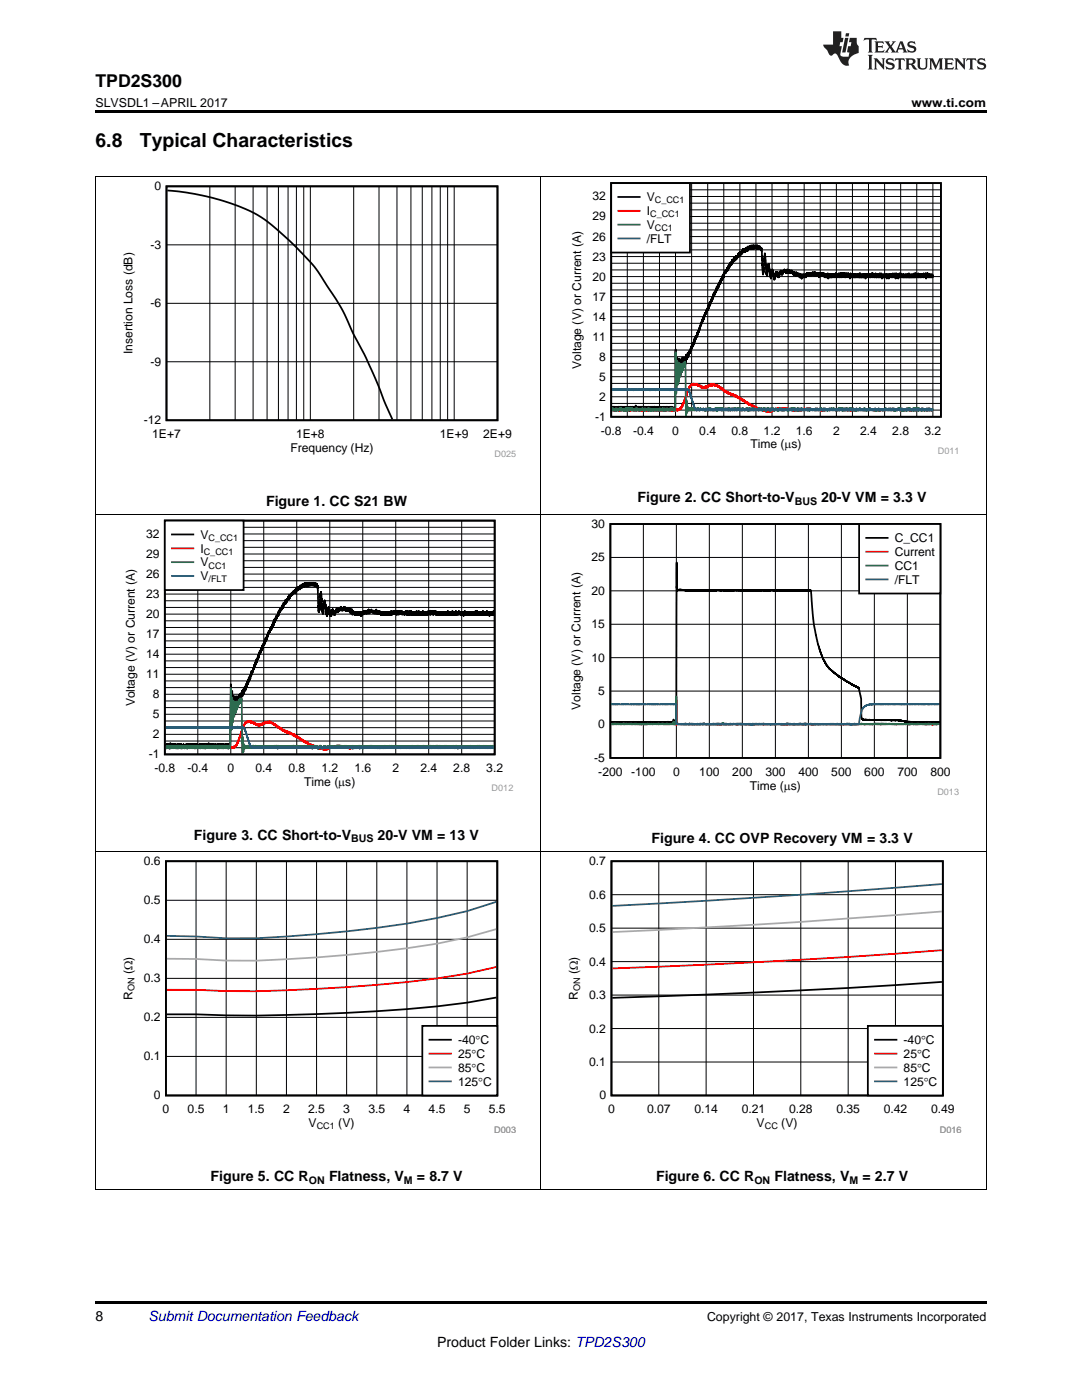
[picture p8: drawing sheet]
<svg xmlns="http://www.w3.org/2000/svg" width="216mm" height="279mm" viewBox="0 0 216 279" stroke-linecap="round" stroke-linejoin="round" font-family="sans-serif">
<defs><g id="words">
<g font-size="3.9">
<text x="19" y="29.3">6.8</text>
<text x="27.9" y="29.3">Typical Characteristics</text>
</g>
<text font-size="3.5" x="19" y="17.3">TPD2S300</text>
<g font-size="2.8">
<text x="53.1" y="100.9">Figure 1. CC S21 BW</text>
<text x="127.2" y="100.2">Figure 2. CC Short-to-V</text>
<text x="163.9" y="100.2">20-V VM = 3.3 V</text>
<text x="38.7" y="167.6">Figure 3. CC Short-to-V</text>
<text x="75.4" y="167.6">20-V VM = 13 V</text>
<text x="130" y="168.3">Figure 4. CC OVP Recovery VM = 3.3 V</text>
<text x="42" y="235.7">Figure 5. CC R</text>
<text x="65.7" y="235.7">Flatness, V</text>
<text x="83.2" y="235.7">= 8.7 V</text>
<text x="130.9" y="235.7">Figure 6. CC R</text>
<text x="154.6" y="235.7">Flatness, V</text>
<text x="172.1" y="235.7">= 2.7 V</text>
<text x="19" y="263.6">8</text>
<text x="87.2" y="268.9">Product Folder Links: TPD2S300</text>
</g>
<text font-size="2.8" fill="#0000c8" x="29.6" y="263.6">Submit Documentation Feedback</text>
<g font-size="2.5">
<text x="19" y="21.4">SLVSDL1 –APRIL 2017</text>
<text x="181.9" y="21.4">www.ti.com</text>
<text x="141.1" y="263.6">Copyright © 2017, Texas Instruments Incorporated</text>
</g>
<g font-size="2.4">
<text x="30.8" y="38">0</text>
<text x="118.2" y="40">32</text>
<text x="129.1" y="40.2">V</text>
<text x="118.2" y="44">29</text>
<text x="129.1" y="42.9">I</text>
<text x="129.1" y="45.7">V</text>
<text x="30" y="49.7">-3</text>
<text x="118.2" y="52">23</text>
<text x="118.2" y="48">26</text>
<text x="129.1" y="48.4">/FLT</text>
<text x="118.2" y="60">17</text>
<text x="118.2" y="56">20</text>
<text x="30" y="61.3">-6</text>
<text x="118.2" y="64">14</text>
<text x="26.4" y="70.7" transform="rotate(-90 26.4 70.7)">Insertion Loss (dB)</text>
<text x="118.2" y="68">11</text>
<text x="119.6" y="72">8</text>
<text x="30" y="73">-9</text>
<text x="116" y="73.6" transform="rotate(-90 116 73.6)">Voltage (V) or Current (A)</text>
<text x="119.6" y="76">5</text>
<text x="118.8" y="84">-1</text>
<text x="119.6" y="80">2</text>
<text x="28.7" y="84.7">-12</text>
<text x="30.4" y="87.4">1E+7</text>
<text x="59.1" y="87.4">1E+8</text>
<text x="87.8" y="87.4">1E+9</text>
<text x="96.4" y="87.4">2E+9</text>
<text x="119.9" y="86.7">-0.8</text>
<text x="126.3" y="86.7">-0.4</text>
<text x="134.1" y="86.7">0</text>
<text x="139.5" y="86.7">0.4</text>
<text x="146" y="86.7">0.8</text>
<text x="149.7" y="89.5">Time (Ps)</text>
<text x="152.4" y="86.7">1.2</text>
<text x="158.8" y="86.7">1.6</text>
<text x="166.2" y="86.7">2</text>
<text x="171.6" y="86.7">2.4</text>
<text x="178" y="86.7">2.8</text>
<text x="184.5" y="86.7">3.2</text>
<text x="58" y="90.2">Frequency (Hz)</text>
<text x="29.1" y="107.4">32</text>
<text x="40" y="107.5">V</text>
<text x="118" y="105.4">30</text>
<text x="29.1" y="111.4">29</text>
<text x="40" y="110.3">I</text>
<text x="40" y="113">V</text>
<text x="118" y="112">25</text>
<text x="178.5" y="108.2">C_CC1</text>
<text x="178.5" y="111">Current</text>
<text x="178.5" y="113.7">CC1</text>
<text x="29.1" y="119.4">23</text>
<text x="29.1" y="115.4">26</text>
<text x="40" y="115.8">V</text>
<text x="118" y="118.7">20</text>
<text x="178.5" y="116.5">/FLT</text>
<text x="29.1" y="123.4">20</text>
<text x="118" y="125.4">15</text>
<text x="29.1" y="131.4">14</text>
<text x="29.1" y="127.4">17</text>
<text x="29.1" y="135.4">11</text>
<text x="118" y="132">10</text>
<text x="26.9" y="141" transform="rotate(-90 26.9 141)">Voltage (V) or Current (A)</text>
<text x="30.5" y="143.3">5</text>
<text x="30.5" y="139.4">8</text>
<text x="115.8" y="141.7" transform="rotate(-90 115.8 141.7)">Voltage (V) or Current (A)</text>
<text x="119.4" y="138.7">5</text>
<text x="30.5" y="147.3">2</text>
<text x="119.4" y="145.4">0</text>
<text x="29.7" y="151.3">-1</text>
<text x="30.8" y="154.1">-0.8</text>
<text x="37.4" y="154.1">-0.4</text>
<text x="45.4" y="154.1">0</text>
<text x="51" y="154.1">0.4</text>
<text x="57.5" y="154.1">0.8</text>
<text x="64.1" y="154.1">1.2</text>
<text x="70.7" y="154.1">1.6</text>
<text x="78.3" y="154.1">2</text>
<text x="83.9" y="154.1">2.4</text>
<text x="90.4" y="154.1">2.8</text>
<text x="97" y="154.1">3.2</text>
<text x="118.6" y="152.1">-5</text>
<text x="119.4" y="154.8">-200</text>
<text x="126" y="154.8">-100</text>
<text x="134.3" y="154.8">0</text>
<text x="139.5" y="154.8">100</text>
<text x="146.1" y="154.8">200</text>
<text x="152.7" y="154.8">300</text>
<text x="159.3" y="154.8">400</text>
<text x="165.9" y="154.8">500</text>
<text x="172.5" y="154.8">600</text>
<text x="179.1" y="154.8">700</text>
<text x="185.6" y="154.8">800</text>
<text x="60.7" y="156.9">Time (Ps)</text>
<text x="149.6" y="157.6">Time (Ps)</text>
<text x="28.7" y="172.7">0.6</text>
<text x="117.6" y="172.7">0.7</text>
<text x="117.6" y="179.4">0.6</text>
<text x="28.7" y="180.5">0.5</text>
<text x="28.7" y="188.3">0.4</text>
<text x="117.6" y="186">0.5</text>
<text x="26.4" y="194.4" transform="rotate(-90 26.4 194.4)">(:)</text>
<text x="28.7" y="196.1">0.3</text>
<text x="115.3" y="194.4" transform="rotate(-90 115.3 194.4)">(:)</text>
<text x="117.6" y="192.7">0.4</text>
<text x="26.4" y="199.6" transform="rotate(-90 26.4 199.6)">R</text>
<text x="28.7" y="203.8">0.2</text>
<text x="115.3" y="199.6" transform="rotate(-90 115.3 199.6)">R</text>
<text x="117.6" y="199.4">0.3</text>
<text x="91.4" y="208.4">-40qC</text>
<text x="117.6" y="206.1">0.2</text>
<text x="180.3" y="208.4">-40qC</text>
<text x="28.7" y="211.6">0.1</text>
<text x="91.4" y="211.1">25qC</text>
<text x="91.4" y="213.9">85qC</text>
<text x="117.6" y="212.7">0.1</text>
<text x="180.3" y="211.1">25qC</text>
<text x="180.3" y="213.9">85qC</text>
<text x="30.7" y="219.4">0</text>
<text x="91.4" y="216.7">125qC</text>
<text x="119.6" y="219.4">0</text>
<text x="180.3" y="216.7">125qC</text>
<text x="32.4" y="222.2">0</text>
<text x="37.4" y="222.2">0.5</text>
<text x="44.5" y="222.2">1</text>
<text x="49.5" y="222.2">1.5</text>
<text x="56.5" y="222.2">2</text>
<text x="61.5" y="222.2">2.5</text>
<text x="61.6" y="225">V</text>
<text x="67.5" y="225">(V)</text>
<text x="68.5" y="222.2">3</text>
<text x="73.5" y="222.2">3.5</text>
<text x="80.5" y="222.2">4</text>
<text x="85.5" y="222.2">4.5</text>
<text x="92.5" y="222.2">5</text>
<text x="97.6" y="222.2">5.5</text>
<text x="121.3" y="222.2">0</text>
<text x="129.1" y="222.2">0.07</text>
<text x="138.5" y="222.2">0.14</text>
<text x="148" y="222.2">0.21</text>
<text x="151" y="225">V</text>
<text x="155.9" y="225">(V)</text>
<text x="157.4" y="222.2">0.28</text>
<text x="166.9" y="222.2">0.35</text>
<text x="176.3" y="222.2">0.42</text>
<text x="185.8" y="222.2">0.49</text>
</g>
<g font-size="2.1">
<text x="158.6" y="100.8">BUS</text>
<text x="70.1" y="168.1">BUS</text>
<text x="61.6" y="236.2">ON</text>
<text x="80.6" y="236.2">M</text>
<text x="150.5" y="236.2">ON</text>
<text x="169.5" y="236.2">M</text>
</g>
<g font-size="1.8">
<text x="130.7" y="40.6">C_CC1</text>
<text x="129.7" y="43.3">C_CC1</text>
<text x="130.7" y="46.1">CC1</text>
<text x="41.6" y="107.9">C_CC1</text>
<text x="40.7" y="110.7">C_CC1</text>
<text x="41.6" y="113.5">CC1</text>
<text x="41.6" y="116.2">/FLT</text>
<text x="26.8" y="197.8" transform="rotate(-90 26.8 197.8)">ON</text>
<text x="115.7" y="197.8" transform="rotate(-90 115.7 197.8)">ON</text>
<text x="63.2" y="225.4">CC1</text>
<text x="152.6" y="225.4">CC</text>
</g>
<g font-size="1.8" fill="#999">
<text x="98.7" y="91.3">D025</text>
<text x="187.1" y="90.6">D011</text>
<text x="98.1" y="157.9">D012</text>
<text x="187" y="158.6">D013</text>
<text x="98.6" y="226">D003</text>
<text x="187.5" y="226">D016</text>
</g>
</g></defs>
<path d="M19 237.4h.2zM196.7 237.4h.1zM19 259.7h177.8v.5h-177.8z" fill="#000"/>
<path d="M19.1 170v67.4M107.9 170v67.4M196.8 170v67.4M19 237.4h177.8" fill="none" stroke="#000" stroke-width=".2"/>
<path d="M24.1 171h78.8v55.1h-78.8z" fill-rule="evenodd" fill="#fff"/>
<path d="M33.1 171.9h66.1v46.7h-66.1zM99.1 199.1a196.2 196.2 0 0 1-29.9 3 361.1 361.1 0 0 1-30.1 .3h-5.8" fill="none" stroke="#000" stroke-width=".35"/>
<g fill="none" stroke="#000" stroke-width=".2">
<path d="M33.1 179.7h66.1M39.1 171.9v46.7M45.1 171.9v46.7M51.1 171.9v46.7M57.2 171.9v46.7M63.2 171.9v46.7M69.2 171.9v46.7M75.2 171.9v46.7M81.2 171.9v46.7M87.2 171.9v46.7M93.2 171.9v46.7M33.1 195.3h66.1"/>
<path d="M33.1 187.5h66.1M33.1 210.8h66.1M33.1 203h66.1"/>
</g>
<path d="M99.1 193a143.9 143.9 0 0 1-23.9 3.6 278 278 0 0 1-36.1 .9h-5.8" fill="none" stroke="#f00" stroke-width=".35"/>
<path d="M99.1 185.4a116.2 116.2 0 0 1-23.9 4.6 268.7 268.7 0 0 1-30.1 1.7l-6-.3-5.8-.1" fill="none" stroke="#aaa" stroke-width=".35"/>
<path d="M99.1 180a117.4 117.4 0 0 1-23.9 5.2 325.9 325.9 0 0 1-24.1 2l-6 .1-6-.4-5.8-.1" fill="none" stroke="#295c75" stroke-width=".35"/>
<path d="M84.3 204.7h14.9v13.9h-14.9z" fill-rule="evenodd" fill="#fff"/>
<path d="M84.3 204.7h14.9v13.9h-14.9zM85.7 207.5h4.3" fill="none" stroke="#000" stroke-width=".35"/>
<path d="M85.7 210.3h4.3" fill="none" stroke="#f00" stroke-width=".35"/>
<path d="M85.7 213h4.3" fill="none" stroke="#aaa" stroke-width=".35"/>
<path d="M85.7 215.8h4.3" fill="none" stroke="#295c75" stroke-width=".35"/>
<path d="M113 171h78.8v55.1h-78.8z" fill-rule="evenodd" fill="#fff"/>
<path d="M122 171.9h66.1v46.7h-66.1zM188 196a1626.5 1626.5 0 0 1-65.8 3.1" fill="none" stroke="#000" stroke-width=".35"/>
<path d="M122 178.6h66.1M131.5 171.9v46.7M140.9 171.9v46.7M150.4 171.9v46.7M159.8 171.9v46.7M169.2 171.9v46.7M178.7 171.9v46.7M122 198.6h66.1M122 191.9h66.1M122 185.2h66.1M122 211.9h66.1M122 205.3h66.1" fill="none" stroke="#000" stroke-width=".2"/>
<path d="M188 189.6a1526.7 1526.7 0 0 1-65.8 3.7" fill="none" stroke="#f00" stroke-width=".35"/>
<path d="M188 181.9l-28.2 2.1-37.6 2" fill="none" stroke="#aaa" stroke-width=".35"/>
<path d="M188 176.4l-28.2 2.2-37.6 2.2" fill="none" stroke="#295c75" stroke-width=".35"/>
<path d="M173.2 204.7h14.9v13.9h-14.9z" fill-rule="evenodd" fill="#fff"/>
<path d="M173.2 204.7h14.9v13.9h-14.9zM174.6 207.5h4.3" fill="none" stroke="#000" stroke-width=".35"/>
<path d="M174.6 210.3h4.3" fill="none" stroke="#f00" stroke-width=".35"/>
<path d="M174.6 213h4.3" fill="none" stroke="#aaa" stroke-width=".35"/>
<path d="M174.6 215.8h4.3" fill="none" stroke="#295c75" stroke-width=".35"/>
<path d="M19.1 102.6v67.4M107.9 102.6v67.4M196.8 102.6v67.4M19 170h177.8" fill="none" stroke="#000" stroke-width=".2"/>
<path d="M113.5 103.7h77.8v55h-77.8z" fill-rule="evenodd" fill="#fff"/>
<path d="M121.8 104.6h65.8v46.7h-65.8zM187.5 144.1h-6.5l-2-.4h-5.3h-1.3l-.4-.2-.1-.5-.1-3.6-.4-2.1-1.2-.5-2.6-1.6-1.8-1.5-.9-1-.9-1.8-.8-2.6-.8-3.4-.6-7-6.4-.1-.9 .1-.5-.2-.4 .2h-5.5l-.5-.1-3.8 .1-.6-.2-2.9 .2-2-.1-.2 .1-2.2-.2h-.4l-.4 .2-.1-5.6v31.8l-.1 .1v-.7l-.2 .7v-.4v.3h-.3v-.5v.5l-4.6-.1-.7 .2-2.7-.2-4.4 .1" fill="none" stroke="#000" stroke-width=".35"/>
<g fill="none" stroke="#000" stroke-width=".2">
<path d="M121.8 117.9h65.8M121.8 111.2h65.8M128.4 104.6v46.7M135 104.6v46.7M141.5 104.6v46.7M148.1 104.6v46.7M154.7 104.6v46.7M161.3 104.6v46.7M167.9 104.6v46.7M174.5 104.6v46.7M181.1 104.6v46.7M121.8 137.9h65.8"/>
<path d="M121.8 131.3h65.8M121.8 124.6h65.8M121.8 144.6h65.8"/>
</g>
<path d="M187.5 144.5l-52.1 .1-.3-.2v.2l-.1-.3v.4v-5v4.8h-13" fill="none" stroke="#f00" stroke-width=".35"/>
<path d="M122 144.5h12.4v-.5v.5h.3v-.4v.4l.2-.6v.6l.1-5.5v5.5l9.3-.1 .9 .1h26.6l.1-.1 .6 .1 2.1-.1 12.9 .1" fill="none" stroke="#286b49" stroke-width=".35"/>
<path d="M122 140.5h13v4l35 .1h1.4l.6-2.9 .6-.8 .8-.3 14.1-.1" fill="none" stroke="#295c75" stroke-width=".35"/>
<path d="M171.4 104.6h16.2v13.8h-16.2z" fill-rule="evenodd" fill="#fff"/>
<path d="M171.4 104.6h16.2v13.8h-16.2zM172.8 107.3h4.3" fill="none" stroke="#000" stroke-width=".35"/>
<path d="M172.8 110.1h4.3" fill="none" stroke="#f00" stroke-width=".35"/>
<path d="M172.8 112.9h4.3" fill="none" stroke="#286b49" stroke-width=".35"/>
<path d="M172.8 115.6h4.3" fill="none" stroke="#295c75" stroke-width=".35"/>
<path d="M24.6 103.7h77.8v54.3h-77.8z" fill-rule="evenodd" fill="#fff"/>
<path d="M32.9 103.9h65.8v46.7h-65.8zM98.5 122.4v-.5v.8v-.5l-.1 .5v-.5l-.1 .5v-.5l-.1 .5v-.5l-.1 .5v-.5l-.1 .5v-.5l-.1 .5v-.5v.2l-.1-.2v.5l-.1-.5v.5v-.5v.8l-.1-.8v.5v-.5v.5v-.5l-.1 .5v-.5v.5v-.5l-.1 .5v-.5v.5l-.1-.5-.1 .5v-.5v.5v-.8v.8l-.1-.5v.2v-.2v.2l-.1-.2v.2v-.2v.5v-.5l-.1 .5v-.5v.5v-.5l-.1 .5-.1-.5v.5v-.5v.5l-.1-.5v.5v-.5v.5l-.1-.5v.5l-.1-.5v.5v-.8l-.1 .8v-.5v.5v-.5v.2v-.2v.2l-.1-.2v.2v-.2l-.1 .2v-.2v.5v-.5l-.1 .5v-.5v.5v-.5l-.1 .5v-.5l-.1 .5v-.5v.5v-.5l-.2 .5v-.5l-.1 .5v-.5v.5v-.5v.5l-.1-.5v.5v-.5v.5l-.1-.5v.5l-.1-.5v.5v-.8v.8v-.8l-.1 .8-.2-.8v.8v-.5l-.1 .5v-.5v.5v-.5l-.1 .5v-.5l-.1 .5v-.3l-.1 .3v-.5v.5l-.1-.5v.5v-.5l-.1 .5-.1-.5v.5v-.5v.5v-.5l-.1 .5v-.5v.5l-.1-.5v.5l-.1-.5v.5v-.5v.5v-.5v.5v-.5l-.1 .5v-.5l-.1 .5-.1-.5v.5l-.1-.5v.2v-.2v.2l-.1-.2v.2v-.2l-.1 .5v-.5v.5l-.1-.5v.5l-.1-.5-.1 .5-.1-.5v.5l-.1-.5v.5v-.5v.5l-.1-.8v.8v-.5v.5l-.1-.5v.5l-.1-.5v.5v-.5v.8l-.1-.8v.5v-.5l-.1 .5v-.5v.2v-.2v.2l-.1-.2v.2v-.2v.2v-.2l-.1 .2v-.2v.5v-.5l-.1 .5v-.5l-.1 .5-.1-.5v.5v-.5l-.1 .2v-.2v.2v-.2l-.1 .2v-.2v.2v-.5l-.1 .8-.1-.5-.1 .5v-.5v.2l-.1-.2-.1 .5v-.5v.5l-.1-.8-.1 .8v-.5l-.1 .5v-.5v.5v-.5l-.1 .5v-.5l-.1 .5v-.5l-.1 .5v-.5v.5v-.5v.5v-.5v.2v-.2l-.1 .2v-.2v.2v-.2l-.1 .2v-.2v.5v-.8l-.1 .8v-.5l-.1 .5-.1-.5v.5v-.5v.5l-.1-.5v.5v-.5l-.1 .5v-.5l-.1 .5v-.5v.5l-.1-.5v.5l-.1-.5v.5v-.5v.5l-.1-.5v.5v-.8v.8l-.1-.5v.5v-.5l-.1 .5v-.5v.5l-.1-.5-.1 .5v-.5v.5l-.1-.5v.5v-.5v.5l-.1-.5v.2v-.2v.2v-.2v.2l-.1-.2v.2v-.2l-.1 .5v-.5l-.1 .5v-.5v.5v-.5v.5v-.5l-.1 .5v-.5l-.1 .5v-.5v.2l-.1-.2-.1 .2v-.2v.5v-.5v.5l-.1-.5v.5v-.5l-.1 .5v-.5v.5v-.5l-.1 .5v-.5v.5l-.1-.5v.5v-.5v.5l-.1-.5v.5v-.5v.5l-.1-.5v.5v-.5l-.1 .5-.1-.5v.5v-.5l-.1 .5v-.5v.5v-.5l-.1 .5v-.5l-.1 .5-.1-.8v.8v-.5v.2v-.2l-.1 .2-.1-.2v.2v-.5v.5v-.2v.2l-.1-.2v.2v-.2l-.1 .2v-.2l-.1 .5v-.5v.5v-.8v.5v-.5v.5l-.1-.2v.2v-.2v.2l-.1-.2-.1 .2v-.5v.5v-.2v.2v-.2v.2l-.1-.2v.5l-.1-.8-.1 .8v-.5l-.1 .2v-.2v.2l-.1-.2v.2v-.5l-.1 .8v-.8l-.1 .5v-.2v.2v-.2v.2l-.1-.2v.2v-.2v.5v-.5l-.1 .5v-.5l-.1 .5v-.5v.5l-.1-.5v.5v-.5v.2l-.2-.2v.5v-.5v.5l-.1-.5v.5v-.5v.5v-.5l-.1 .5-.1-.5v.5l-.1-.5v.5v-.5v.5v-.8l-.1 .8v-.5v.5v-.5v.2l-.1-.2v.5v-.5l-.1 .5v-.5l-.1 .5v-.5v.5l-.1-.5v.2l-.1-.2v.5v-.5v.5l-.1-.5v.5l-.1-.5v.5v-.8l-.2 .8v-.5v.5l-.1-.5v.5v-.3l-.1 .3v-.5l-.1 .5v-.8l-.1 .8v-.5v.5l-.1-.5v.5l-.1-.5v.5l-.1-.5v.5v-.5l-.1 .5v-.5v.5v-.5l-.1 .5v-.5v.5l-.2-.5v.5l-.1-.5v.5v-.5l-.1 .5v-.5v.5l-.1-.8v.5v-.2v.2v-.2v.2v-.2l-.1 .2v-.2v.5l-.1-.8v.8l-.1-.5v.5v-.5v.5l-.1-.5v.5v-.5l-.1 .5-.1-.5v.5v-.5v.5l-.1-.8v.8l-.1-.8-.1 .8v-.5v.2v-.2l-.1 .2v-.2v.5v-.8l-.1 .5v-.2v.2v-.2v.2v-.2v.2l-.1-.2v.2v-.2v.2v-.2v.2l-.1-.2v.5v-.5v.5v-.5l-.1 .2v-.2v.2l-.1-.2v.2v-.2v.2v-.2v.2v-.2v.2v-.2l-.1 .2v-.2v.2l-.1-.2v.2v-.2v.5l-.1-.8v.5v-.2v.2l-.1-.2v.2l-.1-.2v.2l-.1-.5v.5v-.5l-.1 .5v-.2v.2v-.2v.2v-.2l-.1 .2-.1-.2v.2v-.5v.8v-.5l-.1 .2-.1-.2v.2v-.5v.5l-.1-.5v.5v-.5l-.1 .8v-.8l-.1 .8v-.8v.5l-.1-.5v.5l-.1-.5v.5v-.2l-.1 .2v-.5v.5l-.1-.5v.5v-.2l-.1 .2v-.2v.2l-.1-.2v.2v-.2v.2l-.1-.5-.1 .8-.1-.5v.2v-.2v.2l-.1-.2v.2v-.2v.5l-.1-.8v.8v-.5v.5v-.5v.2l-.2-.2v.5v-.5v.5l-.1-.5v.5l-.1-.5-.1 .5v-.5v.5v-.5l-.1 .5v-.5v.5l-.1-.5v.5v-.5v.5v-.5l-.1 .5v-.5v.5v-.5v.5v-.5l-.1 .5v-.5v.5l-.1-.5v.5v-.5l-.1 .5v-.5l-.1 .5v-.3l-.1 .3v-.5l-.1 .5v-.5l-.1 .5v-.5l-.1 .5v-.5v.5v-.5v.5l-.1-.5v.5v-.5l-.1 .5v-.5v.5v-.5l-.1 .5v-.5v.5l-.1-.5v.5v-.5l-.1 .2v-.2v.2v-.2v.2l-.1-.2v.2l-.1-.5v.5v-.5l-.1 .5v-.2v.2v-.2v.2l-.1-.2v.2v-.2v.2v-.2l-.1 .2-.1-.5v.5v-.5v.5l-.1-.5v.5l-.1-.5v.5v-.8v.8l-.1-.5v.5v-.5v.5v-.5l-.1 .5v-.5l-.1 .5-.1-.5v.3v-.3v.3v-.3v.3v-.3l-.1 .3-.1-.3v.3v-.3v.5v-.5v.3v-.3l-.1 .3v-.3v.3v-.3v.3v-.3v.3l-.1-.3v.3l-.1-.3v.3v-.3v.3l-.1-.6v.6l-.1-.3v.3v-.3v.3v-.3v.3l-.1-.3v.3l-.1-.3v.3v-.3v.3v-.3v.5l-.1-.5v.3l-.1-.3v.5l-.1-.8-.1 .8v-.5v.5v-.5v.5l-.1-.5v.3v-.3l-.1 .3v-.3v.5l-.1-.5v.5l-.1-.5v.5v-.5l-.1 .5-.1-.5v.5v-.2l-.1 .2v-.2v.2v-.2v.2v-.2l-.1 .2v-.2l-.1 .2v-.5l-.1 .8v-.5v.2v-.2v.2l-.1-.2v.2l-.1-.2v.2v-.2v.5v-.5l-.1 .8-.1-.8v.8v-.8l-.1 .5v-.5l-.1 .5-.1-.5v.5v-.5l-.1 .5v-.5v.5v-.5l-.1 .5-.1-.5v.5v-.5v.5l-.1-.5v.5v-.5l-.1 .5v-.5l-.1 .5v-.5v.5l-.1-.5v.5v-.5v.5l-.1-.5v.5l-.1-.5-.1 .5v-.5v.5v-.5v.2v-.2v.2v-.2v.2l-.1-.2v.2v-.2l-.1 .2v-.5l-.1 .5-.1-.5v.8l-.1-1.1v.6v-.6v.6v-.6v.6v-.3l-.1 .3-.1-.3v.3v-.6l-.1 .8-.1-.8v.6l-.1-.8v.5v-.3l-.1 .3v-.5v.5v-.3l-.1 .3v-.5l-.1 .5v-.5v.5v-.5l-.1 .5-.1-.5v.5v-.5v.5v-.5l-.1 .5-.1-.5v.5l-.1-.5v.5v-.5l-.1 .2v-.5v.5l-.1-.5v.5v-.5v.5v-.2l-.1 .2v-.2v.2l-.1-.2v.2l-.1-.2v.2v-.2v.5v-.5v.2l-.1-.2-.1 .2v-.2v.5v-.5l-.1 .2v-.5l-.1 .5v-.5v.5v-.5l-.2 .8v-.5l-.1 .5v-.3v.3v-.3l-.1 .3v-.5l-.1 .5v-.5v.8v-.6l-.1 .6v-.6l-.1 .3-.1-.5v.5v-.3l-.1 .3-.1-.3v.6l-.1-.3v.5l-.1-.2v.5v-.5v.5v-.5v.5l-.1-.5-.1 .5v-.8l-.1 .3-.1-.6v.6l-.1-.6-.2 1.4v-.3v.3v-.3v.3v-.3v.3l-.1-.3-.1 .3v-.6v.6l-.1-1.1v.5l-.2-1.3-.4 1.9-.4-3.2-.3 2.6v-.5l-.1 .5-.3-4.2-.5 4-.2-5.4v.6l-.1-.8v.5l-.1-.5-.1 .5v-.5v.2v-.2l-.1 .2v-.5l-.1 .5v-.2v.2v-.2l-.1 .2v-.2v.2l-.1-.5v.5v-.5l-.1 .5-.1-.5v.5v-.5v.5v-.5v.5l-.1-.5v.5v-.5l-.1 .5v-.5l-.1 .5v-.5v.5v-.5l-.2 .5v-.5v.5v-.5v.5v-.5v.5l-.1-.5v.3l-.1-.3v.5l-.1-.5-.1 .5v-.5v.5v-.5l-.1 .5v-.5l-.1 .8v-.5v.2v-.2l-.1 .2-.1-.2v.2v-.2v.2v-.5l-.1 .8v-.5v.2l-.1-.2v.2v-.5v.5l-.1-.2-.1 .2v-.5l-.1 .8v-.5v.5l-.1-.3v.3v-.3l-.1 .3-.1-.5-.1 .5v-.5l-.1 .8v-.6l-.1 .3v-.3l-.1 .6v-.3v.3l-.1-.3v.3v-.6l-.1 .8v-.5v.3v-.3v.3l-.1-.3-.1 .5v-.2l-.1 .2v-.5l-.1 .8-.1-.5v.2l-.1-.2v.5l-.1-.5-.1 1-.1-.8v.6v-.3v.3v-.3v.3v-.3v.3v-.3v.3v-.3l-.1 .3v-.3v.3v-.3v.3v-.3l-.1 .3v-.3v.5l-.1-.5v.5l-.1-.2v.2l-.1-.2v.2v-.2v.5v-.3v.3v-.3l-.1 .3v-.3v.3v-.3v.3v-.3v.3v-.3v.3l-.1-.3v.3v-.3l-.1 .3v-.3v.3v-.3v.6v-.3v.3l-.1-.3v.3v-.3l-.1 .3v-.3v.5l-.1-.5v.8l-.1-.8v.8l-.1-.5-.2 .8-.1-.3v.5l-.1-.5v.8l-.1-.5-.1 .8-.1-.8-.1 .8-.1-.3-.1 .5v-.5l-.1 1.1-.1-.6-.1 .8v-.8l-.1 .8v-.5v.5v-.2l-.1 .2-.1-.2v.5v-.5l-.2 .8v-.6l-.2 1.1v-.8l-.1 1.1v-.8l-.2 1-.1-.2v.5v-.5l-.1 .8v-.8l-.2 1-.1-.5v.8l-.1-.5v.8l-.1-.6v.8l-.1-.5-.1 .5v-.5v.8v-.3l-.1 .3-.1-.3v.8l-.1-.5v.5v-.2v.2l-.1-.2-.3 1-.1-.5-.1 1.1-.1-.3-.1 .5v-.5l-.2 1.3-.1-.8v.8v-.5l-.2 1.1-.1-.6v.6l-.1-.3-.1 .8-.1-.3-.1 .8v-.8v.8l-.1-.2-.1 .5v-.5v.8v-.6l-.2 .8v-.5v.5l-.1-.5-.2 1.3v-.5l-.1 .8v-.5l-.3 1v-.5v.8l-.1-.5v.8l-.1-.6-.1 .8v-.5l-.2 1.1v-.6l-.1 .8-.1-.2-.1 .8-.1-.3-.1 .8v-.8l-.1 .8v-.3l-.2 1.1v-.8v.5l-.1-.2v.8l-.1-.6-.1 .6v-.6l-.1 1.4v-.6v.6l-.2-.6-.1 1.1v-.5v.5v-.3l-.1 .3v-.5l-.2 1.3-.1-.8-.1 1.3v-.5l-.1 .5-.1-.8-.1 1.4-.1-1.1-.2 1.6-.1-1.1-.1 1.6-.2-1.3-.1 1.9-.2-1.6-.1 2.4-.1-2.4-.2 3.2-.1-3.2-.1 3.7-.2-3.7-.1 5-.2-6.1-.1 7.7-.1-9-.2 12.5-.1-.5v.5v-.5v.5l-.1-.5v.5l-.1-.5-.1 .5-.1-.5-.1 .5v-.5v.5v-.5l-.1 .5v-.5v.5l-.1-.5v.5v-.5l-.2 .5v-.5v.5l-.2-.5-.1 .5v-.5l-.1 .8v-.8v.5v-.5l-.1 .5-.1-.5-.1 .5-.1-.5v.5v-.5l-.1 .5v-.5v.5v-.3l-.1 .3-.1-.5v.5v-.5l-.1 .5v-.5v.5v-.5v.8l-.1-.8v.5l-.1-.5-.1 .5v-.5v.8l-.1-.8v.5v-.5v.5v-.3v.3l-.2-.3v.3v-.5v.5l-.2-.5v.5v-.5v.5v-.3v.3v-.3v.3v-.3l-.1 .3v-.3v.3v-.3l-.1 .3v-.5l-.1 .5v-.5v.5l-.1-.5-.1 .5v-.5l-.1 .5v-.5v.5l-.1-.5v.5l-.2-.5v.5l-.1-.5-.1 .5-.1-.5v.5l-.1-.8-.1 .8v-.5l-.1 .5v-.5l-.1 .5v-.5v.5l-.1-.5v.5v-.5l-.1 .5v-.5l-.1 .5v-.5v.5v-.5v.8v-.8l-.1 .8v-.8l-.2 .8v-.8v.5v-.5v.5l-.1-.5v.5l-.1-.5-.1 .5v-.5v.5l-.1-.5v.5v-.5l-.1 .5-.1-.5v.5v-.5v.5v-.5l-.1 .8-.1-.8v.5v-.5v.5v-.5l-.1 .5v-.5l-.1 .5v-.3v.3v-.3v.3v-.3l-.1 .3v-.3l-.1 .3v-.5v.5l-.1-.5v.5l-.1-.5v.5l-.1-.5v.5v-.5v.5l-.1-.5-.1 .5v-.5v.5v-.5l-.1 .8v-.8v.8l-.1-.8v.5l-.1-.5v.5l-.1-.5v.2l-.1-.2v.5l-.1-.5v.5v-.5l-.1 .5-.1-.5v.5v-.5v.5l-.1-.5v.5l-.1-.5v.5l-.1-.5v.5l-.1-.5v.5v-.5l-.1 .5-.1-.5v.5v-.5v.5l-.1-.5v.5l-.1-.5v.5v-.5l-.2 .5v-.5v.5v-.5l-.1 .5-.1-.5v.5v-.3v.3v-.3v.3v-.3v.3l-.1-.3v.3v-.3v.3l-.1-.3v.6l-.1-.8-.1 .5v-.5v.5v-.3l-.1 .3v-.3v.3v-.3v.3v-.3v.3l-.1-.3v.6l-.1-.8-.1 .8-.1-.8v.8v-.8v.5v-.3v.3l-.1-.3v.3l-.1-.5v.5v-.5l-.1 .5v-.5v.5l-.1-.5v.5v-.3l-.1 .3v-.5l-.1 .8v-.8v.8l-.1-.8-.2 .8v-.8v.5v-.3l-.1 .3v-.3v.3l-.1-.5v.5v-.5l-.1 .5v-.5v.5l-.1-.5v.5l-.1-.5v.5v-.5l-.1 .5v-.5v.5l-.1-.5v.5l-.1-.5v.5v-.5v.5l-.1-.5v.5v-.5l-.1 .5v-.5v.5l-.1-.5-.1 .5v-.8v.8v-.5l-.1 .5-.1-.5v.8l-.1-.8-.1 .5v-.5l-.1 .5-.1-.5v.5v-.5v.5l-.1-.5v.5v-.5l-.1 .5v-.5v.8l-.1-.8" fill="none" stroke="#000" stroke-width=".35"/>
<g fill="none" stroke="#000" stroke-width=".2">
<path d="M32.9 119.9h65.8M32.9 118.6h65.8M32.9 117.2h65.8M32.9 115.9h65.8M32.9 114.6h65.8M32.9 113.2h65.8M32.9 111.9h65.8M32.9 110.6h65.8M32.9 109.2h65.8M32.9 107.9h65.8M32.9 106.6h65.8M32.9 105.2h65.8"/>
<path d="M39.5 103.9v46.7M46.1 103.9v46.7M52.6 103.9v46.7M59.2 103.9v46.7M65.8 103.9v46.7M72.4 103.9v46.7M79 103.9v46.7M85.5 103.9v46.7M92.1 103.9v46.7M32.9 139.9h65.8M32.9 138.6h65.8M32.9 137.2h65.8"/>
<path d="M32.9 135.9h65.8M32.9 134.6h65.8M32.9 133.2h65.8M32.9 131.9h65.8M32.9 130.6h65.8M32.9 129.2h65.8M32.9 127.9h65.8M32.9 126.6h65.8M32.9 125.2h65.8M32.9 123.9h65.8M32.9 122.6h65.8M32.9 121.2h65.8"/>
<path d="M32.9 149.2h65.8M32.9 147.9h65.8M32.9 146.6h65.8M32.9 145.2h65.8M32.9 143.9h65.8M32.9 142.5h65.8M32.9 141.2h65.8"/>
</g>
<path d="M33.1 149.2v-.1v.2v-.2l.1 .2v-.2v.2v-.2l.1 .2v-.2v.2v-.3l.1 .3v-.2l.1 .2v-.2v.2l.1-.2 .1 .2 .1-.2 .1 .2v-.2v.2v-.2v.2l.1-.2 .1 .2v-.2l.2 .2v-.2v.2l.1-.2 .1 .2v-.2v.2l.1-.2v.2l.1-.2v.2v-.2v.2v-.2l.1 .2v-.2l.1 .2 .1-.2v.2v-.2l.1 .2v-.2v.2v-.2v.2l.1-.2v.2l.1-.2v.2l.1-.2v.2v-.2v.2v-.1l.1 .1v-.2l.1 .2v-.2l.1 .2v-.2l.1 .2v-.2l.1 .2v-.2v.2v-.2v.2l.1-.2v.1l.1-.1v.2v-.2v.2l.1-.2v.2v-.2v.2l.1-.2v.2v-.2l.1 .2 .1-.2v.2v-.2l.1 .2v-.2v.2v-.2v.2l.1-.2v.2v-.2v.1l.2-.1v.2v-.2v.2l.1-.2v.2v-.2l.1 .2v-.2l.3 .2 .1-.2v.2l.1-.3 .1 .3 .1-.3v.3l.1-.2v.2v-.2l.1 .2v-.2v.2l.1-.2v.2v-.2l.1 .2v-.2v.2l.1-.2v.2v-.1l.1 .1v-.2v.2v-.2l.1 .2v-.2l.1 .2v-.2l.1 .2v-.2l.1 .2 .1-.2v.2v-.2v.2l.1-.2v.2l.1-.2v.2v-.2l.1 .2v-.2v.2v-.2l.1 .2v-.2v.2l.1-.2 .1 .2v-.2l.1 .2v-.2l.1 .2 .1-.2 .1 .2v-.2l.1 .2 .1-.2 .1 .2 .1-.2v.2v-.2l.1 .2v-.2v.2v-.2v.2v-.2v.2l.1-.2v.2v-.2l.1 .2v-.2v.2l.1-.2v.2v-.2l.1 .2v-.2v.2l.1-.3v.3v-.2l.1 .2 .1-.2v.2v-.2l.1 .2v-.2l.1 .2v-.2v.1l.2-.1v.2v-.2l.1 .2 .1-.2v.2v-.2l.1 .2v-.2l.1 .2v-.2l.1 .2 .1-.2v.2v-.2l.1 .2v-.2l.2 .2v-.2v.1l.1-.1 .1 .2 .1-.2 .1 .2v-.2v.2l.1-.2v.2l.1-.3 .1 .3v-.2l.1 .2 .1-.2 .1 .3 .1-.3v.2v-.2v.1l.2-.1v.2v-.2l.1 .2v-.2v.1l.2-.1v.2v-.2v.2l.1-.2v.2v-.2v.2v-.2l.1 .2v-.2v.2l.2-.2v.2l.1-.2 .1 .2v-.2v.2l.1-.2 .1 .2v-.2v.1l.1-.1 .1 .2v-.2l.1 .2v-.2v.2v-.2l.1 .2v-.2l.1 .2v-.2v.1l.1-.1v.2l.1-.2v.2l.1-.2v.2v-.2l.1 .2v-.2v.1l.1-.1v.2l.1-.2v.2v-.2v.2v-.2v.2l.2-.2v.2l.1-.2 .1 .2v-.2v.1l.2-.1v.2l.1-.3 .1 .2v-.2v.2l.1-.2v.2v-.3v.2l.2-.3 .1 .1v-.3l.1 .2 .1-.4v.3l1.3-3.8v.2l.1-.6 .1 .1 .2-.4 .1 .1v-.2l.1 .1 .1-.2v.1l.2-.1v.2v-.2v.1v-.1v.1l.5-.1v.2v-.2l.1 .2v-.2l.1 .2v-.2v.2l.1-.1 .1 .2 .1-.2v.2l.1-.1v.2l.1-.2v.2v-.2l.1 .3v-.2v.2v-.2l.2 .2v-.2v.2v-.1l.1 .2 .1-.1v.2l.1-.2v.2v-.2v.2l.1-.2v.2l.1-.2v.4l.1-.4v.4l.1-.4 .1 .4 .1-.4v.2l.1-.2 .1 .2v-.3v.3l.1-.3 .1 .2v-.3v.2l.1-.2 .1 .2v-.2v.2l.2-.3v.2v-.2v.2l.2-.2v.2l.1-.3 .1 .2v-.2v.1v-.1v.1v-.1v.1v-.1v.1v-.1v.1l.1-.1v.1v-.1l.2 .1v-.1v.1v-.2l.1 .2v-.1l.2 .1v-.2v.2v-.2l.1 .2 .1-.2v.2v-.2l.1 .3 .1-.2 .2 .3 .2-.1v.2v-.2l.2 .3v-.2l.2 .3v-.2v.4l.1-.3v.3l.2-.2v.4l.1-.2 .2 .4v-.2l.1 .2v-.2v.2l.1-.1 .1 .2v-.2l.3 .4v-.2l.1 .2v-.2v.3l.1-.2 .2 .4v-.2l.1 .2 .1-.3 .1 .4v-.2v.2l.2-.2 .1 .3 .1-.2v.3l.1-.3v.3v-.2l.1 .2 .1-.2v.2l.1-.1 .2 .3v-.3l.1 .3v-.3v.3v-.2l.2 .4v-.3l.1 .3 .2-.2v.4v-.2l.2 .2v-.4v.4l.1-.2 .2 .4v-.2l.1 .2v-.2l.1 .3 .1-.2 .2 .4 .1-.2 .1 .3 .1-.2 .1 .3 .1-.2v.3l.1-.2v.2l.1-.1v.2v-.2l.1 .2v-.2l.1 .3 .1-.2v.3l.1-.2 .1 .3 .1-.2 .1 .3 .1-.2v.2l.1-.1v.3l.2-.2 .1 .3v-.3v.3l.1-.3v.4l.1-.2 .2 .4v-.2l.1 .2 .1-.2v.3l.1-.3 .1 .3 .3-.1v.2v-.2l.1 .2v-.2v.3v-.3v.2l.1-.1 .1 .2 .1-.1v.2v-.2l.1 .2v-.2l.2 .2v-.2l.1 .3 .1-.2 .1 .3 .1-.3v.3l.1-.2 .1 .3 .1-.2 .1 .2v-.2v.2l.4-.1v.2l.1-.2v.2l.2-.1v.2l.1-.3 .1 .4v-.3v.3l.1-.3v.3v-.3v.3l.1-.3v.3v-.3v.3l.1-.3 .1 .2v-.2v.3v-.4v.2l.1-.2v.2l.1-.2v.2l.1-.2v.2v-.3v.2l.1-.2v.1l.2-.1v.2l.2-.4 .1 .3v-.3l.1 .2v-.2v.2v-.2l.1 .2 .1-.2v.1v-.1l.3 .1v-.2v.2v-.2l.1 .2v-.2v.2l.1-.2v.2v-.2l.2 .1v-.2v.2l.1-.2v.2v-.1l.2 .1v-.2v.2l.1-.2v.2v-.2l.1 .2v-.2l.1 .2v-.2v.2l.1-.2v.2v-.1l.2 .1v-.2l.1 .3v-.2l.1 .1 .1-.1v.2v-.2l.1 .2v-.2l.1 .2v-.2l.1 .2v-.2v.2l.2-.1v.2v-.2v.2l.1-.2v.2v-.2l.1 .2v-.2v.2l.1-.2 .1 .2v-.2v.3v-.2v.2l.1-.2 .2 .2 .1-.2 .1 .3v-.3v.2l.1-.2 .1 .3 .1-.3v.2l.1-.2v.2v-.2l.1 .2v-.2v.2v-.1l.2 .1 .1-.2v.2v-.2v.2l.1-.2v.2v-.2l.1 .2 .1-.2v.2l.1-.2v.2l.1-.2v.2l.1-.3v.3l.1-.2v.1l.1-.1v.2l.1-.2v.2l.1-.3v.2l.1-.2v.2v-.2l.1 .2v-.2v.2v-.2v.2l.1-.2v.2v-.2l.1 .2 .1-.3 .1 .3 .1-.3v.2v-.1l.1 .1 .1-.2v.2v-.2l.1 .2 .1-.2v.2l.2-.1v.2v-.2l.1 .1 .1-.2v.2v-.2v.2l.2-.2v.3l.1-.3v.3v-.2v.1l.2-.1v.2v-.2v.2v-.2l.2 .2v-.2v.1l.2-.1v.2v-.2v.2v-.2v.2v-.2l.1 .2v-.2v.2v-.1l.2 .1v-.2v.2l.1-.2v.2l.1-.2 .1 .2v-.2l.2 .3v-.2l.1 .2 .1-.2v.2v-.3l.1 .3v-.2v.1l.2-.1v.2v-.2l.1 .2v-.2l.1 .2v-.2l.1 .2v-.2l.1 .2 .1-.2v.2l.1-.2 .1 .2v-.2l.1 .2v-.2v.2v-.2v.1l.1-.1 .1 .2v-.2v.2v-.2l.1 .2v-.2l.1 .2v-.2v.2l.2-.2v.2v-.2v.2l.1-.3 .1 .3v-.3v.3v-.2l.1 .2v-.2v.2v-.2l.3 .1v-.2v.2l.1-.2v.2l.1-.1v.1l.3-.1 .1 .1v-.2v.2v-.2v.2l.1-.2v.2v-.1l.1 .1v-.2l.1 .2v-.2l.2 .2v-.2v.2v-.2l.2 .3 .1-.3v.2l.1-.2v.2v-.2l.1 .2v-.2v.2l.1-.2v.2v-.1l.1 .1 .1-.2v.2v-.2v.3l.1-.3v.2l.2-.1v.2l.1-.3v.3l.2-.3 .1 .3v-.3l.1 .3 .1-.3v.2l.1-.1v.2l.1-.2v.1l.2-.1v.2v-.2l.2 .2v-.2l.1 .2v-.2v.1l.3-.1v.2l.1-.2v.2v-.2v.2l.1-.2v.2v-.2l.1 .2v-.2l.1 .2v-.2v.2l.1-.2v.1l.1-.1v.2l.1-.2v.2v-.2l.1 .2v-.2v.2l.1-.2 .2 .2v-.2l.1 .2v-.2l.1 .2 .1-.2 .1 .2v-.2v.1v-.1l.5 .1v-.1l.1 .2v-.3v.2l.1-.2v.2v-.1l.1 .1v-.1v.1v-.1v.1v-.1v.1v-.1v.1l.4-.1v.1v-.1l.1 .2 .1-.3v.3l.1-.3v.2l.1-.2 .1 .3v-.2l.3 .1v-.2l.1 .3 .2-.3v.3l.1-.2 .1 .2v-.3l.1 .3v-.3l.1 .2 .2-.1v.2l.1-.3 .1 .3v-.2v.2l.1-.2v.2v-.2l.1 .2v-.2v.2v-.2v.2l.1-.2 .1 .2v-.2l.1 .2v-.2v.2v-.2v.2l.1-.2v.2l.2-.3v.2l.1-.2 .1 .3 .1-.2v.2l.1-.3 .1 .3v-.2v.2l.1-.2v.2v-.2v.1l.2-.1v.2v-.2l.1 .2v-.2l.1 .2v-.2v.2v-.2l.1 .2v-.2l.1 .2v-.2v.2l.1-.2v.2v-.2l.1 .2 .1-.2v.2l.1-.2v.2v-.2l.1 .2v-.2v.2l.1-.2v.1l.1-.1v.2v-.2v.1l.2-.1v.2l.1-.2v.2l.1-.3 .1 .3 .2-.3v.2v-.2l.1 .2 .2-.1v.2l.2-.4v.4l.1-.3v.2l.1-.2v.2l.1-.1v.2v-.3l.1 .3v-.2v.1l.1-.1v.2v-.3l.2 .3v-.2v.1l.2-.1v.2l.1-.2 .1 .2v-.3l.1 .3 .1-.2v.2v-.2v.2l.1-.2v.1v-.1v.1l.1-.1v.1v-.1v.1v-.1v.1v-.1v.1v-.1v.1l.4-.1v.2v-.2l.1 .1 .1-.1v.2v-.2l.1 .2v-.3v.3l.1-.3 .2 .3v-.2l.1 .2v-.2v.2v-.2l.1 .2v-.2l.1 .2v-.2l.1 .2 .1-.2v.2l.1-.2v.2l.1-.3v.3v-.3l.1 .3 .1-.2v.1l.2-.1v.2l.1-.2v.1l.3-.1v.2l.1-.2v.2v-.2v.1l.1-.1v.2l.1-.2v.2v-.2l.1 .2v-.3l.1 .3v-.2v.2v-.2l.1 .2v-.2l.1 .2 .1-.3 .1 .3v-.2v.2l.1-.2v.2v-.2v.2v-.2l.1 .2 .1-.2v.2v-.3l.2 .3 .1-.3 .2 .3v-.2v.2v-.2l.2 .2v-.3v.2l.3-.1v.2l.1-.3v.3v-.2v.1l.2-.1v.2v-.2l.3 .1v-.2v.2v-.1v.1v-.1v.1l.1-.1v.1v-.1v.1l.4-.1v.1v-.1v.2v-.2l.1 .2v-.2v.1l.2-.1v.2v-.2l.1 .2 .1-.2 .1 .2v-.2v.2l.1-.3 .1 .3 .1-.3 .1 .3v-.2v.2v-.2l.1 .2v-.2v.1l.3-.1v.2v-.2l.1 .2 .1-.2v.2l.1-.3v.2" fill="none" stroke="#f00" stroke-width=".35"/>
<path d="M33.1 149.1v-.1v.3v-.2l.1 .2 .1-.3v.3v-.3v.3l.1-.3v.3v-.3v.3l.1-.3v.3v-.3v.3v-.3l.1 .3v-.5v.3l.2-.1v.3l.1-.3v.5v-.5v.3l.1-.3v.3v-.3v.3l.1-.3 .1 .3v-.3l.1 .3v-.5l.1 .5v-.3v.3v-.3l.1 .3v-.3l.1 .3 .1-.3v.3v-.3v.3v-.3l.1 .3v-.3v.3l.1-.3 .1 .3v-.3v.3v-.3l.1 .3v-.3v.3v-.3l.1 .3 .1-.3v.3v-.3l.1 .3v-.3v.3v-.5l.1 .5 .1-.5v.5v-.3l.1 .3v-.3l.1 .3 .1-.3v.3v-.3v.3l.1-.3v.3v-.3v.3l.1-.3v.3v-.3v.3v-.3l.1 .3v-.3l.1 .3v-.3v.3v-.3l.1 .3v-.3v.3l.1-.3v.3v-.3l.1 .3v-.3v.3v-.3l.1 .3v-.3v.3v-.3v.3l.1-.3v.3v-.3l.1 .3v-.3v.3l.1-.3v.3l.1-.3 .1 .3v-.3v.3l.1-.3v.3v-.3l.1 .5v-.7v.5l.1-.3v.3v-.3l.1 .3v-.3v.3v-.3l.1 .3v-.3v.3l.1-.3v.3l.1-.3v.3l.1-.3v.3v-.3l.1 .3v-.3v.3l.1-.3v.3v-.3l.1 .3v-.3v.3l.1-.3v.3v-.3l.1 .3v-.3l.1 .3v-.3l.1 .3v-.3l.1 .3v-.3v.3l.1-.3v.3v-.3l.1 .3v-.3l.1 .3v-.3v.3v-.3v.3l.1-.3v.3v-.3l.1 .3 .1-.3 .1 .3v-.3v.3v-.3l.1 .3v-.3l.1 .3v-.3l.1 .3 .1-.3v.3v-.3l.1 .3v-.3l.1 .3v-.3l.1 .3v-.3l.1 .3v-.3v.3v-.3l.1 .1 .1-.1v.3l.1-.3v.3v-.3l.1 .3v-.5l.1 .5v-.3l.1 .3 .1-.3v.3v-.5l.1 .5v-.5l.1 .5v-.3v.3v-.3l.1 .3v-.3l.1 .3v-.3l.1 .3v-.3l.1 .3v-.3v.3l.1-.3 .1 .3v-.3v.3v-.3l.1 .3 .1-.3v.3v-.3l.1 .3v-.3l.1 .3 .1-.3v.3v-.3l.1 .3v-.3v.3v-.3v.1l.1-.1v.3l.1-.3v.3l.1-.5v.5v-.3l.1 .3v-.3v.3v-.3v.3l.1-.3v.3v-.3l.1 .3v-.3l.1 .3v-.5l.1 .5v-.3v.3l.1-.3v.3l.1-.3v.3v-.3l.1 .3v-.3v.3v-.3v.3l.1-.3v.3l.1-.3v.3l.1-.5v.5l.1-.3v.3l.1-.3v.3v-.3l.1 .3v-.3v.3v-.3v.3l.1-.3v.3l.1-.3 .1 .3v-.5l.1 .5 .1-.3v.3v-.3l.1 .3v-.3l.1 .3v-.3l.1 .3v-.3v.3v-.3l.1 .3v-.3v.1l.2-.1v.3v-.3l.1 .3 .1-.3v.3l.1-.3v.3v-.3l.1 .5v-.5v.3v-.3l.1 .3v-.3l.1 .3v-.5l.1 .5 .2-12 .1 8.3 .1-6.4 .2 5 .1-4.3 .1 3.2 .1-2.9 .1 .1v-.3l.1 2.3 .1-2.3 .2 1.6 .1-1.6 .1 1.1 .2-1.4 .1 .6 .1-.9 .1 .6 .2-.6 .1 11M98.5 149v.3v-.3l-.2 .3v-.5l-.1 .5v-.3l-.1 .3v-.3l-.1 .3-.1-.5v.5v-.3l-.1 .3v-.3l-.1 .3v-.3v.1v-.1v.1v-.1l-.1 .1v-.1v.1v-.1v.1v-.1l-.2 .1v-.1v.3l-.1-.3v.3v-.3l-.1 .3-.1-.3-.1 .3v-.5l-.1 .5v-.3l-.1 .3v-.3l-.1 .3-.1-.3v.3v-.5l-.1 .5v-.3l-.1 .3v-.3v.3l-.1-.3v.3v-.3v.3v-.3l-.1 .3v-.3v.3v-.3l-.1 .3v-.3l-.1 .3v-.3v.1v-.1l-.2 .1v-.1v.3v-.3v.3l-.1-.3v.3v-.5l-.1 .5-.1-.5v.5v-.2v.2l-.1-.2v.2v-.3l-.1 .3-.1-.5v.5l-.1-.3v.3l-.1-.3v.3v-.3v.3v-.3v.3v-.3l-.1 .3-.1-.3v.3v-.3l-.1 .3v-.3v.3l-.1-.3v.3l-.1-.3-.1 .3v-.3v.1v-.1v.1l-.2-.1v.3l-.1-.3-.1 .3v-.3v.3l-.1-.3v.3v-.3v.3v-.5l-.1 .5-.1-.3v.3v-.3v.3v-.3l-.1 .3v-.3v.3v-.3v.3l-.1-.3v.3l-.1-.3v.3v-.3v.3v-.3v.1l-.1-.1v.3l-.1-.3-.1 .3v-.3l-.1 .3v-.3l-.1 .3-.1-.3v.3v-.3l-.1 .3v-.3v.3v-.3v.3l-.1-.3v.3v-.3l-.1 .3v-.3l-.1 .3v-.3v.3v-.3v.3v-.3l-.1 .3v-.3v.3v-.3l-.1 .3v-.3v.3v-.3l-.1 .3-.1-.3v.3l-.1-.3v.3v-.3v.3v-.3l-.1 .3v-.3v.3l-.1-.3v.3v-.3l-.2 .3v-.3v.3l-.1-.3v.3v-.3v.5l-.1-.5-.1 .3-.1-.5v.5l-.1-.5v.5l-.1-.3v.3v-.3v.3v-.3v.3l-.1-.3-.1 .3v-.3l-.1 .3-.2-.5v.5v-.3v.3v-.3v.1l-.1-.1-.1 .3v-.3v.3l-.1-.3v.3v-.3l-.1 .3v-.3l-.1 .3v-.3v.3l-.1-.3v.3v-.3l-.1 .3v-.3v.1l-.1-.1v.1v-.1v.1v-.1l-.1 .1v-.1l-.1 .3v-.3v.3v-.3l-.1 .3-.1-.3-.1 .3-.1-.5v.5l-.1-.3v.3v-.3l-.1 .3v-.3v.3v-.5l-.1 .5v-.3l-.1 .3v-.3v.3v-.3v.3l-.1-.3v.1v-.1v.1v-.1l-.1 .1v-.1l-.1 .3v-.3v.1l-.2-.1v.3v-.3v.3l-.1-.3v.3v-.3l-.1 .1-.1-.1v.1v-.3l-.1 .5v-.3v.1l-.1-.1v.1v-.1l-.1 .1v-.1v.3l-.1-.3v.3v-.5l-.1 .5v-.5l-.1 .5v-.5l-.1 .5-.1-.5v.5v-.3l-.1 .3v-.3v.3v-.3l-.1 .3v-.3v.3v-.3l-.1 .3-.1-.3-.1 .3v-.3l-.1 .3v-.5v.5v-.3l-.1 .3v-.3l-.1 .3v-.3v.3l-.1-.3-.1 .3v-.5v.5l-.1-.5-.1 .5v-.3l-.1 .3v-.3l-.1 .3v-.3v.3v-.3l-.1 .3-.1-.3v.3v-.5l-.1 .5v-.3v.3l-.1-.3v.3l-.1-.3v.3l-.1-.3v.3v-.3l-.1 .3v-.3v.1l-.1-.1-.1 .3-.1-.3v.3v-.5l-.2 .5v-.5l-.1 .5v-.3v.3l-.1-.3v.3v-.3v.3l-.2-.3-.1 .3v-.3v.3v-.3l-.1 .3v-.3v.3v-.3v.3l-.1-.3-.1 .3-.1-.3v.3v-.3v.3l-.1-.5v.5v-.3l-.1 .3-.1-.5v.5v-.3l-.1 .3-.1-.3v.3l-.1-.3v.3v-.3v.3l-.1-.3-.1 .3v-.3v.3v-.3l-.1 .3-.1-.3-.1 .3-.1-.3v.3v-.5l-.1 .5v-.3v.3v-.3v.3l-.1-.3v.3v-.3l-.1 .1v-.1l-.1 .3v-.3v.3v-.3v.1l-.1-.1-.1 .3v-.3v.3v-.3l-.1 .3v-.3v.3l-.1-.3-.1 .3v-.3l-.1 .3v-.3l-.1 .3v-.3v.3v-.3v.3l-.1-.3-.1 .3v-.3v.3l-.1-.3v.1l-.1-.1v.3v-.3l-.1 .3v-.3v.3l-.1-.3v.3v-.3l-.1 .3v-.3l-.1 .3v-.3v.3v-.3v.3l-.1-.3v.3v-.3l-.1 .3v-.3v.3v-.3l-.1 .3v-.3l-.1 .3v-.3v.3v-.3v.3l-.1-.3-.1 .3v-.3l-.1 .3v-.3l-.1 .3v-.3v.3v-.3l-.1 .3v-.3v.3v-.3v.3l-.1-.3v.3v-.3l-.1 .3v-.3v.3l-.2-.3v.3v-.3v.3l-.1-.3v.3v-.3v.3v-.3l-.1 .3v-.5l-.1 .5v-.3l-.1 .3v-.3l-.1 .3v-.3v.3v-.3l-.1 .3v-.2v.2v-.2l-.1 .2v-.2l-.1 .2v-.3v.3l-.1-.3v.3l-.1-.5v.3v-.1l-.1 .1v-.1l-.1 .1v-.1v.3l-.1-.5-.1 .5v-.3v.3l-.1-.3v.1v-.1v.1v-.1v.1l-.1-.1-.1 .1v-.1v.3v-.3v.3l-.1-.3v.3v-.3l-.1 .3-.1-.3v.3v-.3v.3v-.3v.1l-.1-.1v.1v-.1v.1v-.1l-.2 .1v-.3v.5v-.3l-.1 .3v-.3v.3v-.3l-.1 .3v-.3l-.1 .3v-.3v.3v-.3l-.1 .1v-.1l-.1 .3-.1-.3v.3v-.3l-.1 .3v-.3v.3l-.1-.3v.3l-.1-.3v.3v-.2l-.1 .2v-.3v.3v-.3l-.1 .3v-.3v.3l-.1-.3v.3l-.1-.3v.1l-.1-.1v.1l-.1-.1v.3l-.1-.3v.3v-.3v.1v-.1v.1l-.2-.1v.3v-.3v.3v-.3l-.1 .3v-.3v.3v-.3l-.1 .3-.1-.3v.3v-.3v.3v-.3l-.1 .3v-.3v.3l-.1-.3v.3l-.1-.3v.3v-.3v.3v-.3l-.1 .3v-.3l-.1 .3v-.5l-.1 .5-.1-.5v.5l-.1-.3v.3v-.5l-.1 .5v-.3l-.1 .3-.1-.3v.3v-.3l-.1 .3v-.3l-.1 .3v-.3v.1l-.1-.1v.3l-.1-.3v.3v-.3v.3v-.3l-.1 .3-.1-.3v.3l-.1-.3v.3v-.3l-.1 .3v-.3v.3l-.1-.3v.3l-.1-.3v.3v-.3v.3l-.1-.3v.3v-.3l-.1 .3v-.3v.5v-.5l-.1 .3v-.3v.3l-.1-.3-.1 .3v-.3l-.1 .3v-.3v.3l-.1-.3v.3l-.1-.3v.5l-.1-.7v.5l-.1-.5-.1 .5v-.3v.3v-.3l-.1 .3v-.3l-.1 .3-.1-.3v.3l-.1-.3-.1 .3v-.3v.3v-.3v.3v-.3v.3l-.1-.3-.1 .3v-.3v.3l-.1-.3-.1 .3-.1-.3v.3l-.1-.3v.3v-.5v.7l-.1-.5v.3v-.3v.3v-.3l-.1 .3v-.3v.3v-.3l-.1 .3-.1-.3-.1 .3v-.3v.3v-.3v.3v-.3l-.1 .3v-.3v.3l-.1-.3v.3v-.3v.3l-.1-.3v.3v-.3v.3v-.3l-.1 .3v-.3v.3l-.1-.3v.3l-.2-.3v.3v-.3v.3v-.3v.3v-.3l-.1 .3v-.3v.3v-.5v.5v-.3l-.1 .3v-.3l-.1 .3-.1-.5v.5v-.3v.3l-.1-.3v.3v-.3l-.1 .3v-.3l-.1 .3v-.3v.3l-.1-.3v.3v-.3l-.1 .3-.1-.3-.1 .3v-.3v.3l-.1-.5v.5l-.1-.3v.3v-.3l-.1 .3-.1-.3v.3l-.1-.3v.3l-.1-.3v.3v-.3v.3v-.2l-.1 .2v-.3v.3v-.3l-.2 .3v-.3l-.1 .3v-.3v.3l-.1-.3v.1v-.1l-.1 .1v-.1l-.1 .3v-.3l-.1 .3-.1-.3v.3v-.3l-.1 .3v-.3v.1l-.2-.1v.3v-.3v.3l-.1-.3-.1 .3v-.3v.3l-.1-.3v.3l-.1-.3v.3v-.3v.3l-.1-.3v.3v-.3v.3l-.1-.3v.5v-.5l-.1 .3v-.3l-.1 .3v-.3l-.1 .3v-.3v.3v-.3l-.1 .3v-.3v.3v-.3l-.1 .3v-.2v.2v-.2v.2v-.2l-.1 .2v-.2l-.1 .2v-.3v.3l-.1-.3-.1 .3v-.3l-.1 .3-.1-.3v.3l-.1-.3v.3v-.2v.2v-.2l-.1 .2v-.2l-.1 .2v-.2v.4l-.1-.4v.2v-.2l-.1 .2v-.3v.3v-.3v.3l-.1-.5v.3l-.2-.3v.3v-.1l-.1 .3v-.3l-.1 .5-.1-.5-.1 .5v-.5v.3v-.3l-.1 .3v-.3v.3l-.2-.3v.3v-.3v.3l-.1-.5v.5v-.2v.2v-.2l-.2 .2v-.3l-.1 .3v-.3v.3l-.1-.3v.3l-.1-.3v.3l-.1-.3v.3v-.3l-.1 .5v-.5l-.1 .3-.1-.3-.1 .3v-.3v.3l-.1-.5v.5l-.1-.5v.5v-.3v.3l-.2-.3v.3v-.5l-.1 .5v-.3l-.1 .3-.1-.5v.5v-.3l-.1 .3v-.3l-.1 .3-.1-.3-.1 .3v-.3v.3l-.1-.5v.5v-.3l-.1 .3v-.3v.3l-.1-.3-.1 .3v-.3v.3v-.3v.1v-.1v.1l-.2-.1v.3v-.2v.2v-.2v.2l-.2-.2v.2v-.3v.1l-.1-.1v.3v-.3v.3v-.3v.3v-.3l-.1 .3v-.3v.3l-.1-.3v.3l-.1-.3v.3v-.3l-.1 .3v-.3v.1v-.1v.1v-.1l-.1 .1v-.1v.1l-.1-.1v.1v-.3l-.2 .5v-.3l-.1 .3v-.5v.5l-.1-.3v.3l-.1-.3v.3v-.3v.3v-.3l-.1 .3-.1-.3v.3v-.5v.5l-.1-.5v.5l-.1-.3-.1 .3-.1-.5-.1 .5v-.3v.3v-.3v.3v-.3v.3l-.1-.3v.3v-.3v.3v-.3l-.1 .3v-.3l-.1 .3v-.3v.3v-.3v.3l-.1-.3v.3v-.3v.3v-.3l-.1 .3v-.3v.3v-.3l-.1 .1-.1-.1v.3v-.3l-.1 .3v-.3v.3l-.1-.3v.3v-.3l-.1 .3v-.3v.3v-.3v.3l-.1-.3v.3l-.1-.3v.3v-.3v.3l-.1-.3v.1l-.1-.1v.3v-.3v.3l-.1-.3v.3l-.1-.3v.3v-.3l-.1 .3v-.3v.3v-.3l-.1 .3-.1-.3v.3v-.3l-.1 .3-.1-.3v.3l-.1-.3v.3v-.3l-.1 .3v-.3v.3l-.1-.3v.3v-.3v.3l-.1-.3v.3v-.3l-.1 .3v-.5v.3v-.1v.1l-.2-.1v.5l-.1-.7v.5l-.1-.5v.5l-.1-.5v.5l-.1-.5-.1 .5-.2-.5-.1 .5v-.3l-.1 .3v-.3v.3v-.3l-.1 .3-.1-.3v.3v-.3l-.1 .3-.1-.3v.3v-.3l-.1 .3v-.3v.3v-.3v.3l-.1-.3v.3l-.1-.3v.1l-.1-.1v.3l-.1-.3v.3v-.3v.3v-.3l-.1 .3v-.3v.3v-.3l-.1 .3-.1-.3v.1v-.1l-.1 .1v-.1v.3l-.1-.3v.1l-.1-.1v.3v-.3l-.2 .3v-.3v.3l-.1-.3v.3v-.3l-.1 .3v-.3v.3l-.1-.3v.3v-.3l-.1 .3v-.3l-.1 .3-.1-.3v.3v-.3l-.1 .3v-.3l-.1 .3v-.3v.1v-.1l-.1 .1v-.1l-.2 .1v-.1v.3v-.3v.3l-.1-.3v.3l-.1-.3v.3l-.2-.3v.3l-.1-.3v.3v-.3v.3l-.1-.3v.3v-.3v.3v-.5l-.1 .5v-.5l-.1 .5v-.3l-.1 .3v-.3v.3l-.2-.3v.3v-.5l-.1 .5v-.5l-.2 .5v-.3v.1v-.1v.1l-.2-.1v.1v-.3v.5v-.3l-.1 .3-.1-.5v.5l-.1-.5v.5l-.1-.5-.1 .5-.2-.5v.3l-.2-.1v.3v-.3v.3l-.1-.3-.1 .3-.1-.5-.1 .7-.1-1-.1 1.6-.2-3v3.3" fill="none" stroke="#286b49" stroke-width=".35"/>
<path d="M33.1 145.2v-.1l.1 .1v-.1l.1 .1v-.1l.2 .1v-.1v.1v-.1l.1 .1v-.1l.1 .1 .6-.1v.2v-.2l.1 .1v-.1v.1v-.1l.8 .1v-.1v.1l.1-.1v.1l.9-.1 .1 .2v-.2v.1l.5-.1 .1 .1 .1-.1 .1 .1 .4-.1v.2v-.2v.1l.6-.1v.2v-.2l.1 .1v-.1l.3 .1v-.1l.1 .1v-.1l.2 .1v-.1l.1 .1v-.1v.1l.1-.1v.1l.1-.1 .1 .1 .9-.1v.1v-.1l.1 .1v-.1v.1v-.1v.2l.1-.2 .2 .1 .2-.1v.1v-.1l.3 .1v-.1l.2 .1 .4-.1v.1l.1-.1 .3 .2v-.2l.2 .1 .2-.1v.2l.1-.2 .2 .2v-.2v.1v-.1l.1 .1v-.1l.1 .1v-.1l.4 .1 .7-.1v.1l.1-.1v.2v-.2v.2l.2-.2 .1 .2 .2-.2 .1 .1v-.1v.1l.3-.1 .1 .2v-.2l.1 .1v-.1l.2 .1v-.1v.1l.4-.1v.2l.1-.2 .1 .1 .2-.1v.1l.1-.1v.1h1v-.1l.1 .1v-.2v.2l.5-.1v.1v-.1v.2v-.2h.4v.1l.3-.1 .4 .8 .9 2.9 .4 .4v-.1l.3 .1v-.1l.3 .1 .1-.1v.1v-.1l.6 .1v-.1l.1 .1v-.1l.2 .1v-.1l.1 .1 .2-.1 .1 .1 .1-.1 .1 .1v-.1l.1 .1v-.1v.1l.1-.1v.1v-.1l.1 .1v-.1l.1 .1 .1-.1v.1v-.1l.1 .1 .4-.1 .1 .1v-.1v.1v-.1v.1l.1-.1v.1v-.1l.3 .1 .1-.1v.1l.2-.1v.1v-.1v.1l.1-.1v.1v-.1l.1 .1v-.1v.1v-.1l.1 .1v-.1v.1v-.1l.1 .1v-.1v.1v-.1v.1l.1-.1v.1v-.1l.1 .1v-.1v.1v-.1v.1v-.1l.1 .1v-.1v.1v-.1v.1v-.1l.2 .1 .1-.1 .6 .1v-.1v.1l.1-.1v.2l.1-.2v.1v-.1v.1v-.1l.2 .1 .5-.1v.1v-.1v.1l.1-.1 .4 .1 .1-.1v.1v-.1v.1v-.1l.1 .1v-.1v.1v-.1l.1 .1 .5-.1v.1v-.1v.1v-.1v.1l.1-.1 .5 .1v-.1l.1 .1v-.1l.1 .1v-.1v.1v-.1l.1 .1v-.1v.1l.1-.1v.1l.1-.1v.1v-.1v.1v-.1l.1 .1v-.1l.1 .1v-.1v.1v-.1l1 .1v-.1l.1 .1v-.1v.1v-.1v.1v-.1l.1 .1v-.1l.1 .1v-.1v.1v-.1v.1l.1-.1v.1v-.1v.1l.1-.1v.1v-.1v.1v-.1v.1v-.1l.1 .1 .1-.1v.1l.1-.1v.1v-.1l.1 .1 .2-.1v.1v-.1l.1 .1v-.1v.1l.1-.1v.1v-.1v.1l.1-.1v.1v-.1v.1v-.1v.1l.1-.1v.1v-.1v.1l.1-.1v.1v-.1v.1l.1-.1v.1v-.1v.1v-.1v.1l.1-.1v.1l.1-.1 .6 .1v-.1l.1 .1v-.1v.1v-.1v.1l.1-.1v.1v-.1v.1v-.1l.1 .2v-.2v.1l.1-.1 .3 .1v-.1v.1l.1-.1v.1v-.1v.1l.1-.1v.1v-.1l.4 .1v-.1l.2 .2v-.2l.1 .2v-.2l.2 .2v-.2l.2 .2 .1-.2 .1 .2 .1-.2v.1l.5-.1 .1 .2v-.2v.1l.2-.1v.1v-.1v.1l.1-.1v.1v-.1v.1l.1-.1v.1l.1-.1v.1v-.1v.1l.1-.1v.1v-.1v.1v-.1v.1v-.1v.1v-.1v.1l.1-.1v.1l.1-.1v.1l.1-.1v.1v-.1l.1 .1v-.1v.1v-.1v.1l.1-.1v.1v-.1v.1l.1-.1v.1l.1-.1v.1v-.1l.1 .1v-.1v.1l.1-.1v.1v-.1v.1l.1-.1v.1v-.1v.1v-.1v.1l.1-.1v.1v-.1l.1 .1v-.1v.1v-.1l1 .1v-.1v.2l.1-.2v.1l.2-.1 .1 .2 .2-.2v.1v-.1v.1l.1-.1v.1l.1-.1v.1v-.1v.1l.1-.1v.1v-.1v.1v-.1l.1 .1v-.1v.1l.1-.1v.1l.1-.1 .1 .1v-.1v.1v-.1v.1l.1-.1v.1v-.1l.1 .1 .1-.1v.1v-.1l.1 .1v-.1v.1v-.1l.1 .1v-.1v.1v-.1v.1l.1-.1v.1v-.1l.1 .1v-.1v.1v-.1v.1v-.1l.1 .1v-.1v.1v-.1l.1 .1v-.1v.1l.2-.1v.1v-.1v.1v-.1v.1l.1-.1v.1v-.1v.1l.1-.1v.1v-.1v.1l.1-.1v.1v-.1l.1 .1 .1-.1v.1v-.1v.1v-.1v.1l.1-.1v.1l.1-.1v.1v-.1v.1l.1-.1v.1l.1-.1v.1v-.1v.1l.1-.1v.1l.1-.1v.1v-.1v.1l.1-.1v.1v-.1l.1 .1v-.1v.1v-.1v.1l.1-.1 1.2 .1v-.1v.1v-.1l.1 .2v-.2l.1 .2 .1-.2v.1v-.1v.1l.2-.1v.1v-.1v.1l.2-.1 .5 .1v-.1v.2l.1-.2 .1 .1v-.1v.1l.1-.1v.1v-.1l.1 .1v-.1l.4 .1 .1-.1v.1v-.1v.2v-.2l.1 .1v-.1l.1 .1v-.1v.1l.1-.1v.1v-.1l.1 .1v-.1v.1v-.1v.1l.1-.1v.1l.1-.1v.1v-.1v.1v-.1v.1l.2-.1v.1l.2-.1v.1v-.1v.1v-.1l.1 .1v-.1v.1v-.1v.1l.1-.1v.1v-.1v.1l.1-.1v.1v-.1l.5 .1v-.1v.1v-.1l.1 .2v-.2l.3 .1v-.1v.1l.2-.1 .1 .2v-.2v.1v-.1l.5 .1v-.1l.1 .2 .1-.2v.1v-.1l.1 .1v-.1v.1l.1-.1v.1v-.1v.1l.1-.1v.1v-.1l.1 .1v-.1v.1l.1-.1v.1v-.1l.1 .1v-.1l.1 .1v-.1v.1l.1-.1v.1v-.1v.1l.1-.1v.1l.1-.1v.1l.1-.1v.1v-.1v.1v-.1l.1 .1v-.1v.1v-.1l.1 .1v-.1v.1v-.1l.1 .1v-.1v.1v-.1l.1 .1v-.1l.1 .1v-.1v.1l.2-.1v.1l.1-.1v.1v-.1v.1v-.1l.6 .1v-.1l.1 .1v-.1v.1v-.1v.2v-.2l.1 .1v-.1v.1l.1-.1v.1v-.1v.1l.1-.1v.1v-.1l.1 .1v-.1v.1v-.1l.1 .1v-.1v.1l.1-.1v.1v-.1v.1v-.1v.1l.1-.1v.1v-.1v.1l.1-.1 .8 .1v-.1l.1 .2 .1-.2v.1l.5-.1 .1 .2v-.2l.1 .2 .1-.2v.1v-.1v.1l.1-.1 .1 .1v-.1l.5 .1v-.1l.1 .2v-.2v.1l.1-.1v.1v-.1v.1l.1-.1v.1l.1-.1v.1v-.1l.1 .1v-.1v.1v-.1v.1v-.1v.1v-.1l.1 .1v-.1v.1l.1-.1v.1l.1-.1v.1l.1-.1 .7 .1v-.1v.2l.1-.2 .1 .1v-.1v.1v-.1v.1l.1-.1 .6 .1v-.1l.1 .2v-.2v.1l.1-.1v.1v-.1v.1v-.1l.1 .1v-.1v.1l.1-.1v.1v-.1v.1v-.1v.1v-.1l.1 .1v-.1v.1l.1-.1v.1l.1-.1v.1l.1-.1v.1v-.1l.1 .1v-.1v.1v-.1v.1l.1-.1v.1v-.1v.1l.1-.1v.1v-.1l.1 .1v-.1v.1l.1-.1v.1v-.1v.1v-.1l.1 .1v-.1v.1v-.1l.1 .1v-.1v.1l.1-.1v.1v-.1l.1 .1v-.1v.1l.1-.1 .1 .1v-.1v.1v-.1v.1l.1-.1v.1l.1-.1v.1l.1-.1v.1l.1-.1v.1v-.1v.1l.1-.1v.1v-.1v.1l.1-.1 .6 .1v-.1l.1 .1 .1-.1v.1v-.1v.1v-.1v.1l.1-.1v.2v-.2l.2 .2v-.2v.1l.1-.1v.1v-.1v.1l.2-.1v.1l.1-.1v.1v-.1v.1v-.1l.5 .1v-.1v.1l.1-.1v.2v-.2v.1l.1-.1v.1l.1-.1v.1v-.1l.1 .1v-.1v.1v-.1v.1l.1-.1v.1v-.1l.1 .1v-.1v.1v-.1v.1v-.1l.1 .1v-.1v.1v-.1l.1 .1v-.1v.1l.1-.1v.1v-.1l.1 .1v-.1v.1v-.1v.1v-.1l.1 .1v-.1v.1l.1-.1v.1v-.1v.1v-.1v.1l.1-.1 .6 .1v-.1v.1l.1-.1v.1l.4-.1v.1v-.1l.1 .1v-.1v.1v-.1l.1 .1v-.1v.1v-.1v.1l.1-.1v.1v-.1l.1 .1v-.1v.1v-.1l.1 .1v-.1v.1v-.1v.1l.1-.1v.1l.1-.1v.1v-.1v.1v-.1l.1 .1 .1-.1v.1l.1-.1v.1v-.1v.1l.1-.1 .1 .1v-.1v.1v-.1l.1 .1v-.1v.1l.1-.1v.1v-.1v.1l.1-.1v.1v-.1v.1v-.1v.1l.1-.1v.1v-.1v.1v-.1v.1l.1-.1v.1v-.1v.1v-.1l.1 .1v-.1v.1v-.1v.1v-.1l.1 .1v-.1l.1 .1v-.1v.1v-.1v.1l.1-.1v.1v-.1l.1 .1v-.1v.1v-.1l.1 .1 .1-.1v.1v-.1v.1l.1-.1v.1v-.1v.1v-.1l.1 .1v-.1v.1v-.1v.1v-.1l.1 .1v-.1v.1v-.1v.1v-.1v.1l.1-.1v.1v-.1v.1l.1-.1v.1v-.1v.1l.1-.1v.1l.1-.1v.1v-.1v.1v-.1l.1 .1v-.1l.8 .1v-.1v.1v-.1l.1 .1v-.1v.1l.1-.1v.1v-.1v.1v-.1v.1v-.1l.1 .1v-.1" fill="none" stroke="#295c75" stroke-width=".35"/>
<path d="M32.9 103.9h15.7v13.9h-15.7z" fill-rule="evenodd" fill="#fff"/>
<path d="M32.9 103.9h15.7v13.9h-15.7zM34.3 106.7h4.3" fill="none" stroke="#000" stroke-width=".35"/>
<path d="M34.3 109.4h4.3" fill="none" stroke="#f00" stroke-width=".35"/>
<path d="M34.3 112.2h4.3" fill="none" stroke="#286b49" stroke-width=".35"/>
<path d="M34.3 114.9h4.3" fill="none" stroke="#295c75" stroke-width=".35"/>
<path d="M19.1 35.2v67.5M107.9 35.2v67.5M196.8 35.2v67.5M19 102.6h177.8" fill="none" stroke="#000" stroke-width=".2"/>
<path d="M24.1 36.3h78.8v55h-78.8z" fill-rule="evenodd" fill="#fff"/>
<path d="M33.2 37.2h66.1v46.7h-66.1zM33.4 38l3.7 .4 3.2 .6 5.7 1.6a25.1 25.1 0 0 1 11 6.8l1.1 1a37.9 37.9 0 0 1 7.8 9.6l1.1 1.6a41.5 41.5 0 0 1 3.5 7.1 110.4 110.4 0 0 1 6.8 14.8l1 2.2" fill="none" stroke="#000" stroke-width=".35"/>
<g fill="none" stroke="#000" stroke-width=".2">
<path d="M41.9 37.2v46.7M46.9 37.2v46.7M50.5 37.2v46.7M53.3 37.2v46.7M55.6 37.2v46.7M57.5 37.2v46.7M59.1 37.2v46.7M60.6 37.2v46.7M61.9 37.2v46.7M70.6 37.2v46.7M75.6 37.2v46.7M79.2 37.2v46.7"/>
<path d="M82 37.2v46.7M84.3 37.2v46.7M86.2 37.2v46.7M87.9 37.2v46.7M89.3 37.2v46.7M90.6 37.2v46.7M33.2 48.9h66.1M33.2 72.2h66.1M33.2 60.5h66.1"/>
</g>
<path d="M113.7 36.4h77.4v54.2h-77.4z" fill-rule="evenodd" fill="#fff"/>
<path d="M122 36.5h65.7v46.7h-65.7zM186.1 54.8v.5l-.1-.5v.5v-.5v.5v-.5l-.1 .5-.1-.5v.5l-.1-.5v.5v-.5l-.1 .5v-.5l-.1 .5v-.5v.5l-.1-.5v.5l-.2-.5v.5v-.5v.5l-.1-.5v.5v-.8l-.1 .8v-.5v.3v-.3v.3v-.3l-.1 .3-.1-.3v.3v-.3v.5v-.8v1.1l-.1-1.1-.1 .8v-.5v.3v-.3v.3v-.3v.3v-.3l-.1 .3-.1-.3v.3v-.3v.5l-.1-.8v.8l-.1-.5v.5v-.5v.5v-.5v.3l-.1-.3-.1 .3v-.3v.5v-.5l-.1 .5v-.5l-.1 .5v-.5v.3v-.3v.3v-.3l-.1 .3v-.3v.5v-.5v.5v-.5l-.1 .5v-.5v.5v-.5l-.2 .5v-.5v.5v-.5v.5l-.1-.5v.5l-.1-.5v.5v-.8v.8v-.5l-.1 .5v-.5v.3l-.1-.3v.5l-.1-.5-.1 .5v-.8l-.1 .8v-.8l-.1 .8v-.5l-.1 .5-.1-.8v.8v-.5l-.1 .5v-.5v.5v-.5v.5l-.1-.5v.5v-.5l-.1 .5-.1-.5v.5v-.5l-.1 .5v-.5v.5v-.5l-.1 .5v-.5v.5l-.1-.5v.5l-.1-.5v.5v-.5l-.1 .5v-.5l-.1 .5v-.5v.5v-.8l-.1 .8v-.5v.5l-.1-.5v.5v-.5v.5l-.1-.5v.5v-.5v.5v-.5l-.1 .5v-.5v.5l-.1-.5v.5v-.5v.5v-.5v.5l-.1-.5v.5l-.1-.5v.5v-.5l-.1 .5-.1-.5-.1 .5v-.5v.5l-.1-.5v.5v-.5v.5v-.5l-.1 .5v-.5v.3l-.1-.3v.5v-.2l-.1 .2-.1-.5v.5v-.5l-.1 .5-.1-.8-.1 .8v-.5v.5l-.1-.5v.5v-.8l-.1 .8v-.5v.5l-.1-.5-.1 .8v-.8v.5v-.5l-.1 .5v-.5v.5v-.5v.5v-.5l-.1 .5-.1-.5v.5v-.8l-.2 1.1-.1-1.1v.8v-.5l-.1 .5v-.5v.5v-.5l-.1 .5v-.5v.3l-.1-.3v.5v-.5l-.1 .5v-.8l-.1 .8-.1-.5v.5v-.5l-.1 .5v-.5v.5l-.1-.5v.5v-.5v.3l-.1-.3v.5v-.5v.3l-.1-.3v.3v-.3v.3v-.3v.3v-.3v.3l-.1-.3v.3v-.3v.3v-.3l-.1 .3v-.3v.8l-.1-.8v.5v-.5v.5v-.5l-.1 .5v-.5v.5l-.2-.5v.5v-.5v.8l-.1-.8v.5v-.5l-.1 .5v-.5l-.1 .5v-.5v.5v-.5v.5l-.1-.5-.1 .5v-.5v.5v-.5v.5v-.5l-.1 .5v-.5v.5l-.1-.5v.5l-.1-.5v.5v-.2l-.1 .2-.1-.5v.5v-.5v.8v-.8l-.2 .5v-.8v.8v-.5l-.1 .5-.1-.5v.5l-.1-.8v.8v-.5v.5v-.5l-.1 .5v-.5v.5v-.5l-.1 .5v-.5v.5v-.5v.5l-.1-.5v.5v-.5v.3l-.1-.3v.5v-.5l-.1 .5v-.5v.5v-.5l-.1 .5v-.5l-.1 .5-.1-.5v.5v-.8l-.1 .8v-.5v.5v-.5l-.1 .5v-.5l-.1 .5v-.5v.5v-.5v.3l-.1-.3v.3l-.1-.3v.5v-.8v.8l-.1-.8-.1 .8-.1-.8-.1 .8v-.5l-.1 .5v-.5v.5v-.5v.5v-.5l-.1 .5v-.5l-.1 .5v-.5v.5v-.5v.3v-.3l-.1 .3v-.3v.3v-.3v.3v-.3l-.1 .3v-.3v.3v-.3v.3v-.3v.3v-.3v.3l-.1-.3v.3v-.3v.3v-.3v.3l-.1-.3v.3v-.3v.3v-.3l-.1 .3v-.3v.5v-.5v.5l-.1-.5v.5v-.5l-.1 .5-.1-.5v.8v-.8v.3v-.3v.3l-.1-.3v.3v-.3v.3v-.3v.3l-.1-.3-.1 .3v-.3v.3v-.3v.5v-.5v.5v-.5l-.1 .5v-.5v.5v-.5v.5l-.1-.5-.1 .5v-.5v.5l-.1-.5v.5v-.5v.5l-.1-.5-.1 .5v-.5l-.1 .5v-.5v.5v-.5v.5v-.8v.8l-.1-.5v.5v-.5l-.1 .5v-.8v.8v-.5l-.1 .5v-.5v.5v-.5v.5v-.5l-.1 .5v-.5v.5v-.5l-.1 .5v-.5l-.1 .5v-.5l-.1 .5v-.5l-.1 .5-.1-.5v.5v-.5v.5l-.1-.5v.5v-.5v.5v-.5v.5l-.1-.5v.5v-.5l-.1 .5v-.5l-.1 .5-.1-.5v.5v-.5l-.1 .5v-.5v.5v-.5v.3l-.1-.3v.3v-.3l-.1 .3v-.3v.5l-.1-.5v.5l-.1-.5v.5v-.5l-.1 .5v-.8l-.1 1.1-.1-.8v.5l-.1-.5v.5l-.1-.8-.1 .8v-.5v.3l-.1-.3-.1 .3v-.6v.6v-.3l-.1 .3-.1-.6v.8v-.5l-.1 .5v-.5v.5v-.8l-.1 .6-.1-.6v.8v-.8l-.1 .8v-.8v.6l-.1-.6-.1 .6v-.6l-.1 .8v-.8v.6v-.3l-.1 .3v-.6l-.1 .8v-.8v.8l-.1-.8-.2 .8-.1-.8v.8v-.5v.5v-.5v.3l-.2-.3v.3v-.6l-.1 .8v-.5v.3v-.3l-.1 .3v-.3v.5v-.5l-.1 .5-.1-.5v.5l-.1-.5v.5v-.8v.8l-.1-.8v.6v-.3v.3l-.1-.3v.3v-.3v.5v-.5v.5l-.1-.5v.5v-.5l-.1 .5v-.5l-.1 .5v-.5l-.1 .5v-.5l-.1 .5v-.5l-.1 .5v-.5v.5v-.5l-.1 .5v-.5v.5l-.1-.5v.5v-.5v.5l-.1-.5v.5l-.1-.5v.5l-.1-.5v.5v-.5v.5v-.5v.5l-.1-.5v.5l-.1-.5v.8l-.1-1.1-.1 .8v-.2l-.1 .2-.1-.2v.2v-.5l-.1 .5v-.5v.5l-.1-.5v.5v-.5l-.1 .3-.1-.3v.5v-.8v.6l-.1-.3v.3v-.3l-.1 .3v-.6v.6l-.1-.6v.6l-.1-.6v.6v-.6v.6l-.1-.6-.1 .6-.1-.6v.6l-.1-.6v.6v-.3v.3l-.1-.3v.3v-.6v.6l-.1-.6v.8l-.1-.8v.8l-.1-.8-.1 .6v-.6v.6v-.6l-.1 .6v-.6l-.1 .6v-.6v.3v-.3v.3v-.3v.3l-.1-.3-.1 .3v-.3v.6l-.1-.6v.6l-.1-.8v.8l-.1-.8-.2 .8v-.6v.3v-.3v.3v-.3l-.1 .3v-.3v.3v-.5v.5l-.1-.3v.3v-.3l-.1 .3v-.3v.6v-.6l-.1 .6v-.6v.3v-.3v.3v-.3l-.1 .3v-.3v.3v-.3l-.1 .3v-.3l-.1 .6v-.6l-.1 .6v-.6l-.1 .6v-.6v.3l-.2-.3v.6v-.6l-.1 .6v-.6v.6v-.6l-.1 .6v-.6l-.1 .6v-.6l-.1 .8v-.5v.3v-.3v.3l-.1-.3-.1 .5v-.5v.5v-.5v.5l-.1-.5v.5v-.5l-.1 .5v-.5v.5l-.1-.5-.1 .5v-.5v.5l-.1-.5v.5v-.5l-.1 .8v-.5v.5l-.1-.8-.1 .5v-.5v.5v-.5v.5l-.1-.5v.5v-.5l-.1 .5-.1-.5v.5l-.1-.8v.6v-.3v.3v-.3l-.1 .3-.1-.3v.3v-.6v.6l-.1-.6-.1 .6-.1-.8-.1 .8v-.6v.3l-.1-.3v.3v-.3v.3v-.3v.3v-.3l-.1 .3v-.3v.3l-.1-.3v.3v-.3v.3v-.5l-.1 .5-.1-.5-.1 .5v-.5v.2v-.2l-.1 .2v-.5l-.2 .5v-.5v.5v-.5v.5l-.1-.5-.1 .5v-.5l-.1 .5v-.5l-.1 .5v-.5v.3v-.3v.3l-.1-.3v.3v-.3v.3v-.3v.3v-.3v.3l-.1-.3v.3v-.3v.3v-.3v.3v-.3v.3l-.1-.3v.5l-.1-.8-.1 .8-.1-.5-.1 .5v-.5v.5v-.5v.3v-.3v.3l-.1-.3v.3v-.3v.3v-.3l-.1 .3v-.3v.3l-.1-.3v.3v-.6v.6v-.3l-.1 .3v-.3v.3v-.3l-.1 .3v-.3v.5v-.5l-.2 .8v-.5v.5v-.5l-.2 .5-.1-.8v.5l-.1-.5-.1 .8-.1-.5-.1 1-.1-.5v.5v-.5l-.1 .3-.1-.6v.6v-.8l-.1 .5v-.5v.5v-.5l-.1 .5-.1-.5-.2 1.3v-.5v.5l-.1-.3v.6l-.1-1.1v.5l-.3-1.6-.3 1.9-.4-2.9-.4 2.4-.4-4.6-.3 4.3-.4-5.3v.5v-.5l-.1 .2-.1-.2v.2v-.5l-.1 .5v-.5v.5l-.1-.5v.5v-.5v.5l-.1-.5-.1 .5v-.5v.3v-.3v.3v-.3v.3l-.1-.3-.1 .3v-.6v.8l-.1-.8v.6v-.3v.3v-.3v.3l-.1-.3v.3v-.3v.3l-.1-.3v.3v-.6l-.1 .6v-.3v.3v-.3l-.1 .3-.1-.3v.3v-.6l-.1 .8v-.8v.8l-.1-.5v.5l-.1-.5v.5v-.8v.8l-.1-.5v.5v-.5l-.1 .5v-.5l-.1 .5v-.8v.8v-.5l-.1 .5-.1-.5v.5v-.5v.5l-.1-.5v.5v-.5v.5v-.5l-.1 .5v-.5l-.1 .5v-.5l-.2 .8v-.8v.8l-.1-.5v.5v-.5v.5l-.1-.5-.1 .5v-.5v.5l-.1-.5-.1 .8v-.6v.6v-.6l-.1 .6v-.6l-.1 .6v-.6v.6v-.6l-.1 .6v-.6v.6v-.6l-.1 .6-.1-.6v.6v-.6l-.1 .8v-.5l-.1 .8v-.5l-.1 .5v-.5v.2v-.2l-.1 .2v-.2v.2v-.2l-.1 .2v-.2v.5l-.1-.5v.8l-.1-.6v.6v-.6v.6l-.1-.6v.8l-.1-.8-.1 .8v-.5v.5l-.1-.2v.5l-.1-.5-.1 .5v-.5v.5v-.5l-.1 .8v-.6v.6l-.1-.6v.6v-.6l-.1 .6v-.6v.8l-.1-.5-.1 .5v-.5l-.1 .8v-.5l-.1 .5-.1-.5v.5v-.5l-.2 1v-.5v.5l-.1-.5-.1 .5v-.5v.8v-.5l-.1 .5v-.5l-.1 .8v-.6l-.1 .6v-.6v.6v-.3l-.1 .3v-.3l-.1 .8v-.5l-.1 .5v-.5v.5l-.1-.3v.6l-.1-.3v.3l-.1-.3v.3v-.3v.5l-.1-.5v.5v-.2l-.1 .2v-.2l-.1 1-.1-.8v.8v-.5l-.1 .5-.1-.5-.1 1.1v-.8l-.2 1-.1-.2v.5v-.5v.5l-.1-.3v.6l-.1-.6-.1 .8-.1-.5v.8v-.5v.8l-.1-.6-.1 .6-.1-.3v.5l-.1-.5v.8l-.1-.5v.8v-.6l-.2 .8v-.2v.5l-.1-.5v.5l-.1-.5v.8l-.1-.6-.1 .8v-.5l-.1 .8v-.3l-.1 .6v-.6v.6l-.1-.3v.5v-.5l-.2 1.1-.1-.3v.5v-.5l-.1 .5v-.5l-.1 .8v-.5v.8l-.1-.6v.6l-.1-.3-.1 .8v-.5v.5v-.3l-.1 .3v-.3v.3l-.1-.3-.1 .8v-.2l-.2 .5v-.3v.6l-.1-.6v.6v-.3l-.3 1.1v-.3l-.1 .5v-.5v.5l-.1-.2v.5v-.5l-.1 .8v-.3l-.1 .3v-.3l-.2 1.1v-.6l-.2 1.4-.1-.6v.6l-.1-.3-.1 .8v-.5l-.1 .8v-.6l-.2 1.1-.1-.5-.2 1.3v-.8l-.2 1.3-.1-.5-.1 .5v-.5l-.1 1.1-.1-.6v.8l-.1-.5v.8v-.5v.5v-.3l-.1 .3-.1-.3v.3v-.3l-.1 .8-.1-.5v.5l-.1-.2-.1 1v-.8v.6l-.1-.6-.1 1.1-.2-.8-.1 1.6-.1-1.1-.1 1.6-.2-1.6-.1 2.4-.1-2.4-.2 2.9-.1-2.4-.1 3.3-.2-3.5-.1 4.5-.2-4.5-.1 5-.1-5.3-.2 7.2-.1-8.8-.1 11.7v.3v-.5v.5v-.3l-.1 .3v-.5l-.1 .8v-.6v.6v-.6v.3l-.1-.3v.3v-.3v.3v-.3v.3v-.3v.3v-.3l-.1 .3v-.3v.3v-.3v.3l-.1-.3v.3v-.3l-.1 .3v-.5v.5v-.5v.5l-.1-.5v.5v-.5v.5l-.1-.5v.5l-.1-.5-.1 .5-.1-.5v.5v-.5v.5v-.3l-.1 .3v-.3l-.1 .3v-.3v.3l-.1-.3v.3l-.1-.5-.2 .8v-.8l-.1 .5v-.5l-.1 .5v-.3v.6v-.8l-.2 .8v-.8v.5l-.1-.5v.5l-.1-.5v.5v-.5l-.1 .5v-.5v.8l-.2-.8v.8v-.6v.3l-.1-.3v.3v-.3v.3v-.3v.3v-.3v.3l-.1-.3v.3l-.1-.3v.3v-.5l-.1 .5v-.5l-.1 .5v-.5v.5v-.5v.5l-.1-.3v.3l-.1-.3v.6v-.8v.5l-.1-.5v.5v-.5v.5v-.3l-.1 .3v-.3v.3v-.3v.3v-.3v.3v-.3v.3l-.1-.3v.3v-.3v.3v-.3v.3l-.1-.3v.6v-.8v.5l-.1-.5v.5v-.3v.3l-.1-.3v.3l-.1-.5v.5v-.5v.5l-.1-.5v.5l-.1-.5v.5v-.5l-.1 .5-.1-.5v.5l-.1-.5v.5v-.5l-.1 .5v-.5l-.1 .5v-.5v.8l-.1-.8v.5l-.1-.5v.5l-.1-.5v.5v-.3v.3l-.1-.3v.3v-.3v.6l-.1-.8v.5l-.1-.5-.1 .5v-.5v.5v-.3v.3l-.1-.3v.3v-.3v.3l-.1-.3v.3v-.5v.5v-.5l-.1 .8-.1-.8v.5v-.5l-.1 .5v-.5v.5v-.3v.3v-.3l-.2 .3v-.5v.5v-.5l-.1 .5v-.5l-.1 .5v-.5l-.1 .8v-.8v.5l-.1-.5v.5l-.1-.5-.1 .5v-.5v.5v-.3l-.1 .3v-.5v.5l-.1-.5v.5l-.1-.5v.5v-.5v.5l-.1-.5v.5l-.1-.5v.5l-.1-.5v.5v-.5v.5l-.1-.5v.5l-.1-.5-.1 .5v-.5l-.1 .5v-.5l-.1 .5-.1-.8v.8v-.3v.3v-.3l-.1 .3v-.3v.3l-.1-.5v.5v-.3l-.1 .3v-.5v.5v-.3l-.1 .3v-.3v.3v-.3v.3v-.3l-.1 .3v-.3v.3l-.1-.5-.1 .5v-.3v.3l-.1-.3v.3v-.5v.5l-.1-.5-.1 .5v-.5v.5v-.5l-.1 .8v-.6v.6l-.1-.8v.8l-.1-.6v.6v-.6l-.1 .3-.1-.5v.5v-.5l-.1 .5v-.5l-.1 .5v-.3v.3l-.1-.3v.3l-.1-.5v.5v-.5l-.2 .5v-.5v.8l-.1-.8v.5v-.5l-.1 .5v-.3l-.1 .3v-.5l-.1 .5v-.5v.5l-.1-.3v.3v-.3v.3v-.3v.3l-.1-.3v.3v-.5l-.2 .5v-.5l-.1 .8v-.8v.5v-.5l-.1 .5v-.5l-.1 .5v-.5v.5l-.1-.5v.5v-.5l-.1 .5v-.5v.5l-.1-.5v.5v-.3l-.1 .3v-.3v.3l-.1-.3v.3v-.5v.5v-.3v.3l-.1-.3v.3v-.3v.3v-.3v.3v-.3v.3v-.3l-.1 .3v-.3v.3l-.1-.3v.3v-.3v.3v-.3v.6l-.1-.8-.1 .8-.1-.8v.5v-.5l-.1 .5v-.5v.5l-.1-.5v.5l-.1-.5v.5v-.5l-.1 .5" fill="none" stroke="#000" stroke-width=".35"/>
<g fill="none" stroke="#000" stroke-width=".2">
<path d="M122 39.2h65.8M122 37.9h65.8M125.2 36.5v46.7M128.4 36.5v46.7M131.6 36.5v46.7M134.8 36.5v46.7M138 36.5v46.7M141.2 36.5v46.7M144.4 36.5v46.7M147.6 36.5v46.7M150.8 36.5v46.7M154 36.5v46.7"/>
<path d="M157.3 36.5v46.7M160.5 36.5v46.7M163.7 36.5v46.7M166.9 36.5v46.7M170.1 36.5v46.7M173.3 36.5v46.7M176.5 36.5v46.7M179.7 36.5v46.7M182.9 36.5v46.7M186.1 36.5v46.7M122 59.2h65.8M122 57.9h65.8"/>
<path d="M122 56.5h65.8M122 55.2h65.8M122 53.9h65.8M122 52.5h65.8M122 51.2h65.8M122 49.9h65.8M122 48.5h65.8M122 47.2h65.8M122 45.9h65.8M122 44.6h65.8M122 43.2h65.8M122 41.9h65.8"/>
<path d="M122 40.5h65.8M122 79.2h65.8M122 77.8h65.8M122 76.5h65.8M122 75.2h65.8M122 73.8h65.8M122 72.5h65.8M122 71.2h65.8M122 69.9h65.8M122 68.5h65.8M122 67.2h65.8M122 65.9h65.8"/>
<path d="M122 64.5h65.8M122 63.2h65.8M122 61.9h65.8M122 60.5h65.8M122 81.8h65.8M122 80.5h65.8"/>
</g>
<path d="M122.1 81.7v.1l.2-.1v.3v-.3l.1 .3v-.3l.1 .3v-.3l.1 .1 .1-.1v.3l.1-.4 .1 .4 .1-.3 .1 .3v-.3v.3v-.3l.3 .1v-.2v.4v-.3v.3v-.3v.1l.2-.1v.3v-.3v.3v-.3v.3v-.3v.1l.2-.1v.3v-.3l.1 .3v-.3v.1l.3-.1v.3l.1-.3 .1 .3v-.3v.3l.1-.3v.3v-.3v.3l.1-.3v.1l.1-.1 .1 .3v-.3l.1 .3v-.3v.3l.1-.4v.4v-.3v.1l.3-.1v.3v-.4l.1 .4v-.3v.3v-.3l.2 .3v-.3l.2 .1v-.2v.4l.2-.4 .1 .4v-.3v.1l.2-.1v.3v-.3v.3l.1-.3v.3v-.3l.2 .3v-.3l.1 .3 .1-.3v.3l.1-.3v.3l.1-.3v.3v-.4l.2 .4v-.3v.1l.1-.1v.3l.1-.3v.1l.1-.1v.3v-.3l.1 .3v-.3v.3v-.3l.1 .3 .1-.3v.3v-.4l.1 .4v-.3v.3v-.3v.1l.2-.1v.3v-.3v.3v-.3v.1l.2-.1v.3v-.3l.1 .3v-.4v.2l.2-.1 .1 .3v-.3v.3l.1-.4 .1 .4v-.4l.1 .4v-.3v.3v-.3v.1l.2-.1v.3v-.3v.3v-.3v.3l.1-.3v.3v-.3v.3v-.3l.1 .3 .1-.3v.3l.1-.4v.4v-.3l.1 .3v-.3v.1l.2-.1 .1 .3v-.3v.1l.2-.1v.3v-.3l.1 .3v-.3l.1 .3 .1-.3v.3l.1-.4 .1 .4v-.3l.1 .3v-.3v.1l.2-.1 .1 .3v-.3l.1 .3 .1-.3 .1 .3v-.3v.3l.2-.3v.1v-.2l.1 .4v-.3v.3l.1-.3v.3l.1-.4v.4l.1-.4v.4l.1-.4v.4l.1-.3v.3v-.3l.1 .3v-.3v.1v-.1l.1 .1 .3-.1v.3v-.3v.3l.1-.3v.3v-.3v.1l.2-.1v.3v-.3l.1 .3v-.3v.1l.3-.1v.3l.1-.3 .1 .3v-.3v.3v-.3l.2 .3v-.3l.1 .3v-.3l.1 .3v-.3v.3v-.3l.1 .3 .1-.3 .1 .3v-.3v.3l.1-.3v.1l.2-.1v.3v-.3l.1 .3v-.3v.3v-.3l.1 .3v-.3v.3l.1-.3v.1l.2-.1v.3v-.3v.3l.1-.3 .1 .3 .1-.4v.2v-.2v.2l.1-.2v.2v-.2l.1 .1v-.2l.1 .2 .1-.3v.2l.2-.5 .1 .2 .1-.7 .1 .3 .6-2v.2l.2-.8v.2l.1-.4v.2l.4-1.1 .1 .1v-.4l.1 .1 .2-.4 .1 .2 .1-.2 .2 .1v-.2v.2l.1-.1 .3 .1v-.1v.2v-.2v.1l.3-.1 .1 .3 .1-.2 .2 .3v-.2l.1 .2v-.1l.1 .3v-.3l.1 .4v-.4l.1 .5v-.2l.1 .2v-.2l.2 .2v-.2v.2v-.2v.2v-.1l.1 .1 .2-.1v.1v-.1v.2l.1-.3v.3v-.2l.1 .2v-.3v.2l.1-.2v.2l.1-.2 .1 .2v-.4l.1 .4v-.4l.1 .3 .1-.3v.3l.1-.5v.2l.1-.2v.2v-.2l.1 .2v-.2l.1 .1 .1-.2v.2v-.2v.2l.2-.2v.2v-.3l.2 .3 .1-.2v.2v-.2l.2 .1v-.2v.2l.1-.2v.3l.3-.1v.2v-.2l.1 .2 .2-.1v.3l.1-.3 .1 .4v-.3v.3l.1-.1 .1 .2v-.2v.2l.1-.1v.2v-.2l.2 .3v-.3l.1 .4 .1-.1 .2 .3v-.2v.3l.2-.2 .1 .4v-.2l.1 .1 .1-.1 .1 .3 .1-.2v.3l.1-.2 .1 .3 .2-.2v.3l.1-.2v.2v-.2l.1 .2v-.2v.2v-.1l.1 .1 .1-.2 .1 .5v-.3l.1 .3 .1-.3v.3v-.3l.1 .3 .1-.2v.3l.1-.3v.4l.1-.4 .2 .5v-.2l.1 .2 .1-.3v.3l.2-.1 .1 .3 .1-.2 .1 .3v-.2v.2v-.2l.1 .2v-.2v.2l.1-.1v.2v-.1l.2 .1v-.2v.3l.2-.1 .1 .3v-.2v.2l.1-.2v.2l.1-.2 .2 .4v-.2l.1 .4v-.3l.1 .3v-.2v.2l.1-.2v.2h.2v.2l.1-.2v.3l.1-.3 .1 .3v-.2l.1 .4 .1-.2 .2 .3 .2-.1v.2l.1-.2v.3v-.2l.1 .2v-.2l.1 .2v-.2l.1 .3v-.3l.1 .4 .1-.3v.3l.1-.2 .1 .3 .1-.2v.2l.2-.1v.2v-.2v.2l.2-.1v.2v-.2v.2l.1-.2 .1 .2v-.2l.1 .3v-.2v.2v-.2l.1 .2v-.2v.2l.2-.1v.2l.1-.3 .1 .3v-.2v.2l.1-.2 .1 .4 .1-.4v.4v-.3l.1 .3v-.3v.3l.2-.2v.3v-.3v.3l.1-.3v.3v-.3l.2 .4v-.2v.2v-.2v.2v-.2l.1 .2 .1-.2v.2v-.2v.3l.1-.3 .1 .3v-.3l.1 .3v-.2v.1l.2-.1v.2v-.2v.2l.1-.3v.1l.2-.1v.2l.1-.2v.2v-.4v.3l.1-.3 .2 .3v-.4v.3l.1-.3v.3l.1-.3v.3v-.3l.1 .1v-.2v.2v-.1l.1 .1 .1-.3v.2v-.1l.1 .1v-.2v.2l.1-.1 .1 .1v-.2v.2v-.2l.1 .2v-.3l.1 .3v-.2l.1 .2v-.2l.2 .1v-.2v.2l.1-.2v.2l.1-.2 .1 .1 .1-.1v.2v-.2v.2v-.2l.1 .2v-.2v.2l.1-.2v.2v-.2l.1 .2 .1-.2v.2l.1-.2v.2v-.1l.2 .1v-.2l.1 .2v-.2v.3l.1-.3v.3l.1-.2v.2l.1-.2v.2l.1-.1 .1 .2v-.2v.1l.1-.1v.2v-.1l.1 .1 .1-.2v.2v-.2v.2v-.2l.2 .2 .1-.2v.2l.2-.1v.3v-.3v.3v-.3l.1 .3v-.3l.1 .3 .1-.3v.3l.1-.3v.3l.1-.3v.3v-.3l.1 .3v-.3l.1 .3v-.3v.3l.1-.3v.3l.1-.3v.3v-.3v.3l.1-.3 .1 .3v-.3v.1l.1-.1v.3v-.3v.3l.2-.3v.3v-.3l.1 .3v-.3v.3l.1-.3v.3l.1-.4v.4v-.3l.1 .3 .1-.4v.2l.1-.2v.1v-.1l.1 .1v-.1v.1v-.1v.1v-.1l.2 .1v-.1l.1 .2v-.3v.2v-.2v.2l.1-.2v.2l.3-.1v.2l.1-.3 .2 .3 .1-.4v.3v-.2v.2v-.2l.1 .2v-.2v.2v-.1l.1 .1v-.2l.1 .2v-.2v.3l.1-.3 .2 .3v-.2v.1v-.1v.1v-.1v.1l.1-.1v.1v-.1v.1v-.1v.1l.1-.1v.1v-.1v.1v-.1v.1v-.1l.2 .1 .1-.1v.2v-.2v.2l.1-.2v.2v-.2v.2l.1-.2v.2v-.2l.2 .2v-.2l.1 .2v-.3v.3v-.2l.1 .2 .1-.2v.2v-.2l.1 .4v-.3l.2 .1v-.2v.2l.4-.1v.3v-.4l.1 .4v-.3l.1 .3v-.3l.1 .3v-.3l.1 .3v-.3v.3v-.3v.3l.1-.3v.3v-.3l.1 .3v-.3v.3v-.3l.1 .3 .1-.3v.3v-.3v.1v-.1l.1 .1v-.1v.1v-.1v.1v-.1v.1v-.1v.1l.1-.1v.1v-.1l.4 .1v-.1v.1l.1-.2v.2v-.2v.2l.2-.1v.3l.2-.4v.2l.1-.2v.2v-.2v.2v-.2l.1 .2v-.2v.2v-.2v.2l.1-.2v.2l.1-.2 .1 .2v-.2v.2v-.2v.2l.1-.2v.2v-.2l.1 .2 .2-.2v.2l.2-.2v.2v-.2v.2l.1-.2v.2l.1-.2v.2v-.2v.2l.1-.2v.2v-.2l.1 .1 .1-.1v.2l.1-.2v.2l.1-.2v.2l.1-.2v.2l.1-.2v.2l.1-.2 .2 .2v-.2v.2v-.1l.2 .1v-.2l.1 .4v-.4v.2v-.2l.1 .2v-.2l.1 .4v-.4l.1 .2v-.1l.1 .1v-.2l.1 .2 .2-.1 .1 .3v-.3l.1 .3 .1-.3v.3l.1-.4v.2l.2-.1v.3l.1-.3v.3v-.3l.1 .3v-.3v.3l.2-.3v.3v-.4l.1 .2 .2-.1v.3l.1-.4v.2l.1-.2v.4l.1-.4 .2 .4v-.3v.1l.2-.1v.3v-.3l.1 .1v-.2v.2v-.2v.2l.1-.1 .1 .1 .1-.2v.2l.1-.2v.2v-.2v.2v-.1l.2 .1 .1-.2v.2v-.1l.1 .1v-.2v.2l.1-.2v.2l.1-.2v.2v-.1l.2 .1v-.2v.2l.1-.2v.2l.1-.2 .1 .2v-.1l.1 .1v-.2l.1 .2 .2-.1v.3v-.4v.2v-.1l.1 .1 .1-.2v.2l.1-.2v.2v-.2v.2l.1-.2v.2v-.1l.2 .1 .1-.2v.2v-.2v.2v-.2v.2l.1-.1 .2 .1 .1-.2v.2v-.2l.1 .2v-.2l.1 .4v-.3v.1l.1-.1v.3l.1-.3v.3v-.3v.3l.1-.3v.3v-.3l.1 .3 .1-.3v.3v-.4v.2l.1-.2 .1 .4v-.3v.1l.3-.1v.3v-.3l.1 .3v-.4l.1 .4v-.3v.3v-.3l.1 .3 .2-.3v.3v-.3l.2 .1v-.2v.2l.4-.1v.3v-.3v.3v-.3l.1 .1 .2-.1v.3l.2-.4v.2l.1-.2v.2l.1-.2v.2l.1-.2v.2v-.1l.2 .1v-.2l.1 .2v-.2v.2l.3-.1v.3l.1-.4v.2v-.1l.3 .1v-.2v.2v-.2v.2l.1-.2v.2l.1-.2v.2v-.2l.1 .2v-.1l.1 .1v-.2v.2l.1-.2v.2v-.1v.1v-.1l.1 .1v-.1v.1v-.1v.1l.1-.1v.1v-.1l.4 .1v-.1v.1v-.1v.1v-.2v.2v-.1v.1v-.1l.3 .1v-.1l.1 .3v-.3v.3v-.3v.1l.2-.1v.3v-.3v.3l.1-.4 .1 .4v-.4l.1 .2 .1-.2v.4v-.3l.1 .3v-.3v.3v-.3v.1l.3-.1v.3v-.3l.1 .3v-.3l.1 .1 .1-.1v.3v-.3l.2 .1v-.2v.2v-.2l.1 .2v-.1l.1 .1 .1-.2v.4v-.3v.3l.2-.4v.4v-.3l.1 .3 .1-.3v.3l.1-.4 .1 .4 .2-.4 .2 .4v-.4l.1 .2 .2-.1v.3l.1-.4 .1 .4 .1-.3 .2 .1v-.2v.2v-.1l.4 .1v-.2v.4l.1-.4v.2l.1-.2v.2v-.2l.1 .2v-.1l.2 .1v-.2l.1 .4v-.3v.1l.2-.1v.3v-.4l.2 .4 .2-.4 .1 .4 .1-.3v.1l.3-.1v.3v-.3v.1l.2-.1v.3v-.3l.1 .1 .2-.1v.3v-.3l.1 .3 .1-.3" fill="none" stroke="#f00" stroke-width=".35"/>
<path d="M122.1 81.8l.1-.2v.3l.1-.5v.5l.1-.3v.3v-.3l.1 .3 .1-.3v.3l.1-.3v.3l.1-.3v.3v-.3v.3v-.5l.1 .5v-.3l.1 .3 .1-.5 .1 .5v-.3l.1 .3v-.3v.3v-.3l.1 .3 .1-.3v.3l.1-.5v.4v-.2v.2v-.2l.1 .2v-.4l.1 .5 .1-.5 .1 .4v-.4v.5l.1-.3v.3v-.3v.3v-.3l.1 .2v-.2v.2l.1-.2v.2l.1-.2v.3v-.3v.3v-.3l.1 .3v-.3v.3v-.3v.3v-.3l.1 .3v-.3l.1 .3v-.3l.1 .3v-.5v.5l.1-.5v.5l.1-.5 .1 .5v-.5l.1 .5v-.3l.1 .3v-.5l.1 .5 .1-.3v.3l.1-.5v.5v-.5v.4l.1-.4v.4v-.2v.2v-.2l.2 .2v-.4l.1 .5 .1-.5v.4l.1-.2v.2v-.2v.2v-.2v.2v-.2v.2l.1-.2 .1 .2v-.2v.3v-.3l.1 .3v-.3l.1 .3 .1-.3v.3l.1-.5 .1 .5v-.3l.1 .3v-.5l.1 .5 .1-.5v.4v-.2v.2v-.2v.2v-.2v.2v-.2l.1 .2v-.2v.2v-.2l.1 .2 .1-.2v.2v-.2v.2v-.2v.3l.1-.3v.3v-.3v.2l.1-.2v.3l.2-.3v.3v-.3v.3v-.3v.2v-.2l.1 .2v-.2v.2v-.2l.1 .2v-.2v.2l.1-.4v.4v-.4l.2 .5v-.3l.1 .3v-.3v.3l.1-.3v.3l.1-.5v.5v-.3l.1 .3v-.3v.3v-.3l.1 .2 .1-.2v.3v-.3v.2v-.2l.1 .2 .1-.2v.3l.1-.3v.3v-.5l.1 .5v-.3l.1 .3 .1-.3v.3v-.5l.1 .5v-.3v.3v-.3l.1 .3v-.3v.3v-.3l.1 .3v-.3v.3v-.3l.1 .3v-.3v.3v-.3l.1 .3v-.3l.2 .3v-.3v.3l.1-.3v.3l.1-.3v.3v-.3l.1 .3v-.3l.1 .3 .1-.3v.3v-.3l.1 .3v-.3l.1 .3v-.3l.1 .2 .1-.2v.3v-.3l.1 .3v-.3v.3l.1-.3 .1 .3v-.3l.1 .3v-.3v.3l.1-.5v.5v-.3l.1 .3v-.3v.3v-.3l.1 .2 .1-.2v.3v-.3l.1 .3v-.3l.1 .2v-.4v.4l.1-.4v.5v-.3v.3l.1-.3v.3l.1-.3v.3v-.3v.3v-.5l.1 .5v-.3v.2l.1-.2v.3v-.3l.1 .3 .1-.3v.3v-.5v.5l.1-.3 .1 .3 .1-.3v.3v-.5v.4v-.2v.2l.2-.2v.3v-.3v.3v-.3v.2l.1-.2 .1 .3v-.3v.3l.1-.5 .1 .5 .1-.5 .1 .4v-.2l.1 .2v-.4v.4v-.4v.4l.1-.2v.2l.1-.2v.3v-.5l.1 .5v-.3v.3l.1-.3v.3v-.3v.2l.1-.2v.3l.1-.3v.3l.1-11.6 .1 8.3 .2-6.6 .1 4.8 .1-4.5 .2 3.9 .1-3.7 .1 2.7 .2-2.5 .1 1.5 .1-1.5 .2 1.2 .1-1.4v.2v-.4l.1 1 .2-1.1v.3v-.2l.2 10.7M186.1 81.8l-.1-.2v.3v-.3v.3l-.1-.3v.3v-.3v.3v-.3v.3v-.3l-.1 .2v-.2v.2v-.2v.2v-.2l-.1 .2v-.2l-.1 .3-.1-.5-.1 .5-.1-.5-.1 .5v-.3v.3l-.1-.3v.3l-.1-.3v.3v-.5l-.1 .5v-.3v.3l-.1-.3v.3v-.3l-.1 .2v-.2v.2l-.1-.2v.3v-.3l-.1 .3v-.3l-.1 .3-.1-.3v.3l-.2-.5v.5l-.1-.3-.1 .3v-.3v.3v-.5v.5l-.1-.3-.1 .3v-.3v.2v-.2v.2v-.2v.2l-.2-.2v.3v-.3v.2l-.1-.2v.3v-.3v.3l-.1-.5v.5l-.1-.5v.5l-.1-.5-.1 .5v-.3v.3l-.1-.3v.3v-.5v.4l-.2-.2v.3v-.3v.3v-.3v.3l-.1-.3v.3l-.1-.5-.1 .5v-.5v.5v-.3l-.1 .3-.1-.3v.3v-.5l-.1 .5v-.3l-.1 .3v-.3v.3l-.1-.3v.3v-.3l-.1 .3-.1-.3v.3l-.1-.5v.5l-.1-.5-.2 .5-.1-.5v.5v-.5v.4l-.1-.2v.3l-.1-.3v.3l-.1-.3v.3v-.5v.5l-.1-.3v.3v-.3l-.1 .3v-.3v.2l-.1-.2-.1 .3v-.3v.3v-.3l-.1 .3v-.3l-.1 .3v-.3v.3l-.1-.3v.3v-.3l-.1 .3v-.3v.3l-.1-.3v.3v-.5l-.1 .5v-.3v.3v-.3l-.1 .3v-.3l-.1 .3v-.5v.4l-.1-.2v.3l-.1-.3v.3l-.1-.5v.4v-.4l-.1 .4v-.2v.2v-.2v.2v-.2l-.1 .2v-.4l-.1 .5v-.3l-.1 .3v-.3v.2l-.1-.2v.3v-.3l-.1 .3v-.3l-.1 .3v-.3v.3l-.1-.3v.3v-.3v.3v-.3v.3l-.2-.3v.3v-.3v.3l-.1-.5v.5l-.1-.3-.1 .2v-.4l-.1 .5v-.3v.3l-.1-.3v.2l-.1-.2v.3l-.1-.5v.4v-.2l-.2 .2v-.2v.3l-.1-.5v.5l-.1-.3-.1 .3v-.3l-.1 .3-.1-.3v.3v-.3v.2v-.2l-.1 .2v-.2v.2l-.1-.2v.2l-.1-.4v.4v-.4v.5v-.3l-.1 .3v-.3l-.1 .3v-.3v.2v-.2v.2v-.2l-.1 .2v-.2l-.1 .2v-.2v.3v-.3v.3v-.3l-.1 .2-.1-.2v.3v-.3v.3v-.3l-.1 .3v-.3v.2v-.2l-.1 .2v-.2v.2v-.2v.2v-.2v.2v-.2v.2l-.2-.2v.2v-.2v.3v-.3l-.1 .3v-.3l-.1 .3-.1-.3v.3v-.3l-.1 .3v-.5l-.1 .5v-.3l-.1 .3v-.3v.2l-.1-.2v.3v-.3v.3l-.1-.3v.3l-.1-.3v.3l-.1-.3v.3l-.1-.3v.3v-.5v.5v-.3v.2l-.1-.2-.1 .2v-.2v.3v-.3v.2v-.2v.2l-.1-.2-.1 .2v-.2v.3v-.3v.3l-.1-.3v.2v-.2v.2v-.2v.2l-.1-.2-.1 .2v-.2v.3l-.1-.3v.2v-.2v.2v-.2v.2v-.2v.2l-.1-.2-.1 .2v-.4v.5l-.2-.5v.5l-.1-.3v.2v-.2v.2v-.2v.2v-.2v.2v-.2l-.1 .2-.1-.2v.3v-.3v.3v-.3l-.1 .3v-.3l-.1 .3v-.3v.3v-.3l-.1 .3v-.3v.3v-.3l-.1 .3-.1-.3v.3v-.3v.3v-.5l-.1 .5-.1-.5-.1 .5v-.3v.3l-.1-.3v.2l-.1-.2v.3v-.3l-.1 .3v-.3l-.1 .3v-.3v.2l-.1-.2v.3l-.1-.5-.1 .5-.1-.5v.4v-.2v.2v-.2l-.2 .2v-.2v.3v-.3l-.1 .3v-.3v.2v-.2v.2l-.1-.2v.2l-.1-.2v.2v-.2v.3v-.3l-.1 .3v-.5v.5l-.1-.3v.3v-.3l-.1 .3v-.3v.3v-.3l-.1 .3v-.3l-.1 .3v-.3l-.1 .3-.1-.3v.3v-.5l-.1 .4v-.2v.2v-.2v.2v-.2v.2v-.2l-.1 .2v-.2v.3l-.1-.5-.1 .5-.1-.5v.5v-.3v.2v-.2v.2v-.2v.2v-.2l-.1 .2-.1-.2v.2v-.4v.4v-.4l-.1 .5-.1-.5v.5v-.3v.3v-.3l-.1 .2-.1-.2v.3l-.2-.5-.1 .4v-.4v.5v-.3v.3v-.3l-.1 .2-.1-.2v.3v-.3v.3v-.5v.5l-.1-.3-.1 .3v-.3v.3l-.1-.5v.5v-.3l-.1 .2-.1-.2v.3l-.1-.3v.3v-.5l-.1 .5v-.5v.5l-.1-.3v.2v-.2l-.1 .2-.1-.4-.1 .5-.1-.5-.1 .5-.1-.5v.5l-.1-.3-.1 .3v-.3v.3v-.3v.3l-.1-.3v.3v-.3v.2v-.2v.2v-.2l-.2 .2v-.2v.3v-.3v.3l-.2-.3v.3v-.3v.3v-.3l-.2 .2v-.4l-.1 .4v-.4l-.1 .5v-.3v.2v-.2v.2v-.2l-.2 .2v-.4v.5l-.2-.5v.4v-.2v.2l-.1-.2v.3v-.3l-.1 .2v-.2v.2l-.1-.2v.3v-.5l-.1 .5v-.3v.2v-.2v.2v-.2l-.1 .2-.1-.2v.2v-.2v.3l-.1-.3v.3v-.3v.2l-.1-.2v.3v-.3l-.1 .3v-.3v.3v-.3l-.1 .2-.1-.2v.3l-.1-.5v.5v-.3l-.1 .3-.1-.5-.1 .5-.1-.3-.1 .3-.1-.3v.3l-.1-.5-.1 .4v-.4l-.1 .5-.1-.3v.3v-.5v.4v-.2v.2l-.1-.2v.2v-.2v.2v-.2v.2l-.1-.2v.3l-.1-.3v.3v-.3v.2v-.2v.2l-.1-.2v.2v-.2l-.1 .2v-.4l-.1 .5v-.3l-.1 .3-.1-.3v.3l-.1-.5v.5v-.3l-.1 .3v-.3v.3l-.1-.3v.2v-.2v.2v-.2v.2l-.1-.2v.3v-.3l-.1 .2v-.2v.2v-.2l-.1 .2v-.2l-.1 .3v-.3v.2l-.1-.2v.3v-.3v.2v-.2v.2l-.1-.2v.2v-.2v.2v-.2l-.2 .2v-.4v.5l-.1-.3v.3v-.3v.3l-.1-.3v.3l-.1-.3v.3l-.1-.5v.4l-.1-.2v.3l-.1-.3v.3l-.1-.5v.5v-.3l-.1 .2v-.2v.2l-.1-.2v.2v-.2v.3l-.1-.3-.1 .3v-.3v.2v-.2v.2v-.2l-.1 .2v-.2v.2l-.1-.2v.2v-.2l-.1 .3v-.3l-.1 .3v-.3v.2l-.1-.2v.3l-.1-.5v.5l-.1-.5-.1 .5-.2-.5v.5v-.3l-.1 .2-.1-.2v.3l-.1-.3v.3l-.1-.5-.1 .5v-.5v.5v-.3l-.1 .3v-.3v.2l-.1-.2-.1 .3v-.3v.3l-.1-.5v.5v-.3l-.1 .3-.1-.3v.3l-.1-.5v.5v-.5l-.1 .5-.1-.5-.1 .5v-.5l-.1 .5-.1-.5v.5v-.3l-.1 .2-.1-.2v.2v-.4l-.1 .5v-.3l-.1 .3-.1-.3v.3v-.3l-.1 .3v-.3v.3l-.1-.3-.1 .3v-.3l-.1 .3v-.3v.3l-.1-.5v.4l-.1-.2-.1 .2v-.2v.3v-.3l-.1 .2-.1-.2v.3v-.3v.3v-.3l-.1 .3v-.3l-.1 .3v-.3v.3l-.1-.3v.3v-.3v.2l-.1-.2-.1 .3v-.3v.3l-.1-.5v.5v-.3v.3v-.3v.2l-.1-.2-.1 .2v-.2v.3l-.2-.5v.5l-.1-.3v.3l-.1-.3v.3v-.3l-.1 .3v-.3v.3l-.1-.3v.3v-.3v.3l-.1-.3v.3v-.3v.2v-.2v.2l-.1-.2-.1 .2v-.2v.2v-.4l-.1 .5v-.3l-.1 .3v-.3l-.1 .3-.1-.3v.3v-.5l-.2 .5v-.5l-.1 .4v-.4l-.1 .4v-.4l-.1 .5v-.5l-.1 .5v-.3v.3v-.3l-.1 .3v-.3v.3v-.3v.3l-.1-.3v.3v-.3v.3l-.1-.3v.3l-.1-.5v.4v-.4l-.1 .4-.1-.4-.1 .5v-.3v.3l-.1-.5v.5l-.1-.3v.3l-.1-.3-.1 .3-.1-.5v.2l-.1-.2v.4v-.4v.4l-.1-.4-.1 .4v-.4v.5l-.2-.3-.1 .3v-.5v.4l-.1-.4-.1 .5v-.3v.2l-.1-.2v.3l-.2-.5-.1 .5v-.5l-.1 .5v-.3l-.1 .3v-.3l-.2 .3v-.3v.2v-.2v.2v-.2v.2l-.1-.2v.2v-.2v.2v-.2l-.1 .2v-.2l-.1 .2v-.2v.3v-.5v.4l-.1-.2v.3v-.3v.3l-.1-.3-.1 .2v-.4l-.1 .5v-.5l-.1 .5v-.5l-.1 .5-.1-.5v.5v-.3l-.1 .2v-.2v.2v-.2v.2l-.1-.2v.3l-.1-.5-.2 .5v-.5l-.1 .5v-.5v.5l-.1-.3v.3v-.3v.3l-.2-.3v.3l-.1-.5-.1 .5v-.5l-.1 .5v-.3l-.1 .2-.1-.2v.3v-.3l-.1 .3v-.3v.3v-.3v.2v-.2l-.1 .2-.1-.2v.3l-.1-.5v.4l-.1-.2v.3v-.3v.3l-.1-.3v.3v-.3v.3l-.1-.5-.1 .5v-.3l-.1 .3v-.3v.3l-.1-.5v.5v-.3l-.1 .2v-.2v.2v-.2v.2l-.1-.2-.1 .2v-.2v.2v-.4v.4l-.1-.4v.5l-.1-.5-.1 .5-.2-.5-.1 .5-.1-.5v.5l-.2-.5v.5l-.1-.3-.1 .2v-.4v.5l-.1-.3v.2v-.2v.2v-.2l-.1 .2v-.4l-.1 .5-.1-.3v.3v-.3v.3l-.1-.3v.3l-.1-.5v.5l-.1-.5-.1 .5v-.3l-.1 .3v-.5v.5l-.1-.3-.1 .3-.1-.5v.5v-.3v.2v-.2v.2v-.2l-.2 .2v-.2v.3l-.1-.5v.5v-.3l-.1 .2v-.2v.2v-.2v.2v-.2v.2v-.2l-.1 .2v-.2v.2l-.1-.2v.3l-.1-.3v.3l-.1-.5v.5l-.1-.5-.1 .5-.1-.5v.5l-.1-.5v.4l-.1-.4-.1 .5v-.5v.4v-.2v.2v-.2l-.1 .2-.1-.4v.5l-.1-.5-.1 .4v-.4v.5v-.3l-.1 .3v-.3l-.1 .5-.1-.7v.5l-.1-.5v.5l-.1-.5-.1 .5-.1-.3v.2l-.1-.2v.3v-.3l-.1 .3v-.3v.3l-.1-.3v.3v-.3v.3v-.3v.2v-.2v.2v-.2v.2l-.1-.2v.2v-.2v.2l-.1-.2-.1 .3v-.3l-.1 .3v-.5v.4v-.2l-.1 .2v-.4l-.1 .5-.1-.5v.4l-.1-.4v.5v-.5l-.1 .5v-.5l-.1 .4v-.2v.2v-.2l-.1 .2v-.2l-.1 .3v-.3v.3l-.1-.5-.1 .5v-.3v.3l-.1-.3v.3v-.3l-.1 .3-.1-.3v.3l-.2-.5v.4v-.2v.2v-.2v.2l-.1-.2v.3v-.3l-.1 .2v-.2v.2v-.2v.2v-.2v.2v-.2l-.1 .2v-.2v.2v-.2v.2v-.2l-.2 .2v-.2v.2v-.4l-.1 .5v-.3l-.1 .3v-.3v.3l-.2-.3v.3l-.1-.5v.4l-.2-.4v.5v-.3l-.1 .3v-.3l-.1 .3v-.3v.3v-.5l-.1 .4v-.2v.2l-.1-.2v.2v-.4l-.1 .5v-.5v.4l-.1-.4-.1 .5v-.5v.4v-.2v.2v-.2l-.2 .2v-.4v.5v-.3l-.1 .2-.1-.2v.2v-.4v.5v-.5v.5l-.1-.3v.3l-.1-.3v.3v-.5l-.1 .5v-.5v.4l-.1-.2-.1 .3v-.3v.3l-.1-.5-.1 .5-.1-.8-.1 1.3-.1-2.5-.1 3.1" fill="none" stroke="#286b49" stroke-width=".35"/>
<path d="M122.1 77.8h.2v-.1l.2 .1v-.1l.1 .1 .6-.1v.1v-.1l.2 .1 .1-.1 .2 .1v-.1l.1 .1 .4-.1v.1l.1-.1 .5 .1v-.2l.1 .2 1.5-.1v.2v-.2l.2 .1 .2-.1 .1 .1v-.1v.1l.1-.1 .3 .1v-.1l.4 .1v-.1l.8 .1v-.1l.1 .1v-.1l.1 .2 .2-.2 .2 .1v-.1v.1l.1-.1 .1 .1v-.1h.3v.2v-.2h.2v.2v-.2l.3 .1v-.1l.1 .1v-.1l.1 .1v-.1v.1l.5-.1v.2v-.2l.1 .1v-.1l.1 .1v-.1l.1 .1v-.1l.1 .1v-.1v.1v-.1l.1 .1v-.1l.2 .1v-.1l.1 .1 .1-.1h.5v.1v-.1l.1 .1v-.1l.2 .1v-.1v.1v-.1l.1 .1v-.1l.2 .1v-.1l.3 .1v-.1v.1v-.1l.2 .1v-.1v.1l.3-.1 .1 .2 .1-.2 .1 .1 .4-.1v.1l.4-.1v.1l.1-.1v.1l.1-.2v.2l.1-.1 .2 .1 .1-.1 .1 .1v-.1l.2 .1 .1-.1 .2 .1 .2-.1 .2 .1v-.1l.5 .1v-.1l.1 .1 .3-.1 .2 .1 .4 .8 .8 2.9 .2 .2v-.1l.2 .2 .1-.1v.1v-.1v.1v-.1l.2 .1v-.1l.1 .1v-.1l.2 .1 .3-.1v.1v-.1l.1 .1 .1-.1 .1 .1 .1-.1v.1v-.1l.1 .1 .1-.1v.1v-.1l.4 .1v-.1v.1l.1-.1 .2 .1v-.1l.3 .1 .1-.1v.1l.3-.1v.1v-.1l.4 .1v-.1l.1 .1 .2-.1 .1 .1v-.1l.1 .1v-.1v.1l.4-.1v.1l.1-.1 .1 .1v-.1v.1v-.1l.1 .1v-.1l.4 .1v-.1v.1l.1-.1 .1 .1 .1-.1 .1 .1v-.1v.1v-.1l.7 .1v-.1l.1 .1v-.1l.2 .1 .1-.1v.1l.1-.1v.1l.1-.1v.1v-.1v.1l.1-.1v.1v-.1v.1v-.1l.1 .1 .6-.1v.1l.1-.1v.1l.1-.1v.1v-.1v.1v-.1l.4 .1 .1-.1v.1v-.1l.1 .1v-.1l.1 .1v-.1v.1l.5-.1v.1v-.1v.1l.1-.1 .3 .1v-.1v.1v-.1l.2 .1v-.1v.1v-.1l.1 .1 .1-.1v.1v-.1v.1v-.1v.1v-.1l.1 .1v-.1v.1v-.1v.1v-.1l.1 .1v-.1l.1 .1v-.1v.1v-.1l.1 .1v-.1l.1 .1v-.1v.1v-.1l.1 .1v-.1v.1v-.1v.1l.1-.1v.1v-.1l.1 .1v-.1v.1v-.1v.1v-.1l.1 .1v-.1v.1v-.1l.1 .1v-.1v.1v-.1v.1v-.1l.1 .1v-.1v.1v-.1v.1v-.1v.1v-.1l.1 .1v-.1v.1l.1-.1v.1v-.1l.1 .1v-.1l.1 .1v-.1v.1v-.1l.1 .1v-.1v.1l.1-.1v.1v-.1l.1 .1v-.1v.1l.1-.1v.1v-.1v.1v-.1v.1l.1-.1v.1v-.1v.1l.1-.1 .1 .1v-.1v.1v-.1l.1 .1v-.1v.1v-.1l.1 .1 .1-.1v.1v-.1v.1l.1-.1v.1v-.1v.1l.1-.1v.1v-.1v.1v-.1v.1v-.1v.1l.1-.1v.1v-.1l.1 .1v-.1v.1v-.1v.1v-.1l.1 .1v-.1v.1v-.1v.1l.1-.1v.1v-.1v.1v-.1l.1 .1v-.1v.1v-.1v.1l.1-.1v.1v-.1v.1l.1-.1v.1v-.1v.1v-.1l.1 .1v-.1v.1v-.1v.1l.1-.1v.1v-.1v.1l.1-.1v.1v-.1v.1v-.1l.1 .1v-.1v.1l.1-.1v.1l.1-.1v.1l.1-.1v.1v-.1l.1 .1v-.1v.1v-.1v.1v-.1v.1l.1-.1v.1v-.1v.1l.1-.1v.1v-.1v.1l.1-.1 .5 .1v-.1v.1v-.1v.1v-.1l.1 .1v-.1v.1v-.1v.1v-.1v.1l.1-.1v.1v-.1v.1v-.1v.1v-.1l.1 .1v-.1v.1v-.1l.1 .1v-.1v.1v-.1l.1 .1v-.1l.3 .1 .1-.1v.1v-.1v.1l.1-.1v.1v-.1v.1l.1-.1v.1v-.1v.1l.1-.1v.1v-.1l.1 .1v-.1v.1v-.1v.1l.1-.1v.1l.1-.1v.1l.1-.1v.1v-.1v.1v-.1l.1 .1 .2-.1v.1v-.1l.1 .1v-.1v.1l.4-.1v.1l.1-.1v.1v-.1v.1v-.1v.1v-.1l.1 .1v-.1v.1v-.1v.1l.1-.1 .2 .2v-.2l.1 .1v-.1v.1v-.1v.1l.1-.1v.1l.1-.1v.1v-.1l.1 .1v-.1l.1 .1v-.1l.1 .1v-.1v.1l.1-.1v.1v-.1l.1 .1v-.1v.1v-.1l.1 .1v-.1v.1v-.1l.1 .1v-.1l.1 .1v-.1v.1l.1-.1v.1v-.1l.1 .1v-.1l.1 .1 .1-.1v.1l.1-.1v.1v-.1v.1v-.1l.1 .1v-.1l.1 .1v-.1v.1l.1-.1v.1v-.1v.1l.1-.1v.1v-.1l.1 .1v-.1l.1 .1v-.1v.1v-.1v.1l.1-.1v.1v-.1v.1v-.1l.1 .1v-.1v.1v-.1v.1l.1-.1v.1l.1-.1v.1v-.1l.1 .1v-.1v.1v-.1v.1l.1-.1v.1v-.1l.1 .1v-.1v.1v-.1v.1l.1-.1v.1v-.1l.1 .1v-.1v.1v-.1l.2 .1v-.1l.1 .1v-.1l.1 .1v-.1v.1l.1-.1v.1v-.1v.1v-.1l.1 .1v-.1v.1v-.1v.1v-.1v.1l.1-.1v.1v-.1v.1v-.1l.1 .1v-.1v.1v-.1v.1l.1-.1v.1v-.1v.1v-.1l.1 .1v-.1v.1l.1-.1v.1v-.1v.1v-.1v.1l.1-.1v.1v-.1v.1l.1-.1v.1v-.1v.1v-.1l.1 .1 .1-.1v.1v-.1v.1l.9-.1v.1v-.1v.1v-.1l.1 .1v-.1v.1l.1-.1v.1v-.1l.1 .1v-.1v.1v-.1v.1v-.1l.1 .1v-.1v.1v-.1l.1 .1v-.1v.1v-.1v.1l.1-.1v.1v-.1v.1l.1-.1v.1v-.1v.1v-.1l.1 .1v-.1v.1v-.1v.1l.1-.1 .6 .1v-.1l.1 .1v-.1v.1v-.1l.1 .1 .1-.1v.1v-.1l.1 .1v-.1v.1v-.1v.1l.1-.1v.1l.1-.1 .1 .1v-.1v.1v-.1v.1l.1-.1v.1l.1-.1v.1v-.1v.1v-.1l.1 .1v-.1v.1v-.1l.1 .1v-.1v.1v-.1v.1l.1-.1v.1v-.1l.1 .1v-.1v.1v-.1l.1 .1v-.1v.1l.1-.1v.1v-.1v.1v-.1v.1v-.1l.1 .1v-.1v.1v-.1v.1v-.1l.1 .1v-.1v.1v-.1l.1 .1v-.1l.1 .1v-.1v.1v-.1v.1l.1-.1v.1v-.1v.1l.1-.1v.1v-.1v.1l.1-.1v.1v-.1v.1v-.1l.1 .1v-.1v.1v-.1v.1v-.1l.1 .1v-.1v.1v-.1l.1 .1v-.1v.1v-.1v.1v-.1l.1 .1v-.1v.1v-.1v.1l.1-.1v.1v-.1v.1l.1-.1v.1l.1-.1v.1l.1-.1v.1v-.1l.1 .1v-.1l.3 .1v-.1l.1 .1 .1-.1v.1v-.1l.1 .1v-.1l.2 .1v-.1l.1 .1 .1-.1 .1 .1 .1-.1v.1v-.1v.1v-.1l.2 .1v-.1v.1l.1-.1v.1v-.1l.1 .1v-.1v.1v-.1v.1v-.1v.1l.1-.1v.1v-.1l.1 .1v-.1l.1 .1v-.1l.1 .1v-.1v.1v-.1v.1v-.1v.1v-.1l.1 .1v-.1v.1l.3-.1v.1v-.1l.1 .1v-.1v.1v-.1l.1 .1v-.1l.1 .1v-.1v.1l.1-.1v.1v-.1v.1l.1-.1v.1v-.1v.1v-.1v.1v-.1l.1 .1v-.1v.1v-.1l.1 .1 .1-.1v.1v-.1v.1v-.1v.1v-.1l.1 .1v-.1v.1v-.1l.1 .1 .1-.1 .1 .1 .5-.1v.1l.1-.1v.1l.1-.1v.1v-.1v.1v-.1l.1 .1v-.1v.1v-.1l.3 .1v-.1l.1 .1v-.1l.1 .1v-.1l.2 .1 .1-.1v.1v-.1v.1v-.1v.1v-.1l.1 .1v-.1v.1v-.1v.1l.1-.1v.1v-.1v.1v-.1l.1 .1v-.1v.1v-.1l.8 .1v-.1l.1 .1 .1-.1v.1v-.1l.1 .1v-.1v.1v-.1v.1v-.1l.1 .1v-.1l.1 .1v-.1v.1v-.1v.1l.1-.1v.1l.1-.1v.1v-.1v.1l.1-.1v.1v-.1l.1 .1v-.1v.1v-.1l.1 .1v-.1l.1 .1v-.1v.1v-.1v.1v-.1l.1 .1v-.1l.1 .1v-.1v.1v-.1v.1v-.1l.1 .1v-.1v.1v-.1v.1l.1-.1v.1v-.1v.1l.1-.1v.1v-.1v.1l.1-.1v.1l.1-.1v.1v-.1l.1 .1v-.1v.1v-.1l.1 .1v-.1v.1v-.1v.1l.1-.1v.1v-.1l.7 .1 .1-.1v.1v-.1v.1v-.1l.1 .1v-.1v.1v-.1l.1 .1v-.1l.1 .1v-.2l.1 .2v-.1l.3 .1v-.1v.1l.2-.1v.1v-.1v.1v-.1l.4 .1v-.1v.1v-.1l.3 .1 .1-.1v.1v-.1v.1v-.1v.1l.7-.1v.1l.1-.1v.1v-.1v.1l.1-.1v.1v-.1l.1 .1v-.1v.1v-.1l.1 .1v-.1v.1v-.1l.1 .1v-.1l.1 .1v-.1l.1 .1v-.1v.1v-.1v.1v-.1l.1 .1v-.1v.1v-.1l.1 .1v-.1v.1v-.1l.1 .1v-.1v.1l.1-.1v.1v-.1v.1v-.1l.1 .1v-.1v.1v-.1v.1v-.1l.1 .1v-.1l.6 .1v-.1l.1 .1v-.1v.1v-.1l.1 .1v-.1v.1l.1-.1v.1v-.1v.1l.5-.1v.1l.1-.1v.1v-.1l.1 .1v-.1l.2 .1 .1-.1 .1 .1v-.1v.1v-.1l.8 .1v-.1l.1 .2v-.2l.1 .1 .6-.1v.1v-.1l.1 .1v-.1l.1 .1v-.1v.1v-.1v.1l.1-.1v.1v-.1l.1 .1v-.1v.1v-.1v.1v-.1l.1 .1v-.1l.1 .1v-.1v.1v-.1v.1v-.1v.1l.1-.1v.1v-.1v.1v-.1l.1 .1v-.1v.1v-.1v.1v-.1l.1 .1v-.1v.1l.1-.1v.1v-.1v.1v-.1v.1v-.1l.1 .1v-.1v.1v-.1l.1 .1v-.1l.1 .1v-.1l.1 .1 .3-.1v.1l.1-.1 .1 .1v-.1l.1 .1 .3-.1v.1v-.1l.3 .1v-.1l.1 .1v-.1v.1h.3" fill="none" stroke="#295c75" stroke-width=".35"/>
<path d="M122 36.5h15.7v13.9h-15.7z" fill-rule="evenodd" fill="#fff"/>
<path d="M122 36.5h15.7v13.9h-15.7zM123.4 39.3h4.2" fill="none" stroke="#000" stroke-width=".35"/>
<path d="M123.4 42.1h4.2" fill="none" stroke="#f00" stroke-width=".35"/>
<path d="M123.4 44.8h4.2" fill="none" stroke="#286b49" stroke-width=".35"/>
<path d="M123.4 47.6h4.2" fill="none" stroke="#295c75" stroke-width=".35"/>
<path d="M19 35.2h177.8" fill="none" stroke="#000" stroke-width=".2"/>
<path d="M19 22h177.8v.5h-177.8z" fill="#000"/>
<g fill="#231f20">
<path d="M172.5 7.6l-.1 .5 .4-.2h.6v.1v2.1l-.2 .4h.9l-.2-.4v-2.1l.1-.1h.5l.5 .2-.2-.5zM174.5 8.3l.2 .3v1.5l-.2 .4h1.8l.2-.6a1.04 1.04 0 0 1-1.3 .2v-.7h.6l.3 .2v-.6l-.3 .2h-.6v-.6l.8-.1 .4 .3-.2-.5zM176.5 8.3l.9 1.1-.9 1.1h.8l-.2-.2 .4-.7 .5 .7-.2 .2h1.5l-.2-.2 .2-.4h.9l.1 .4-.2 .2h1l-.3-.3-.7-1.9h-.5l-.9 2-.8-1 .9-1h-.8l.1 .3-.4 .5-.3-.6 .1-.2zM179.7 8.6l.4 1h-.7zM181.3 8.4a.63 .63 0 0 0-.2 .7 .63 .63 0 0 0 .6 .4l.6 .2 .1 .2a.75 .75 0 0 1-.7 .4 .75 .75 0 0 1-.6-.5l.1 .7 .1-.1a1.11 1.11 0 0 0 1.5-.6 1.13 1.13 0 0 0-1.2-.8l-.1-.4a1.04 1.04 0 0 1 1.2 .2l-.2-.5-.2 .1-.4-.2zM173.2 10.9l.2 .4v2.2l-.2 .4h1l-.3-.4v-2.2l.3-.4zM174.3 11.6l.3 .4v1.5l-.3 .4h.8l-.2-.4v-1.3l1.5 1.7v-1.9l.2-.4h-.7l.2 .4v.9l-1.1-1.3zM177 11.8a.62 .62 0 0 0-.2 .7 .62 .62 0 0 0 .6 .4l.6 .1 .1 .3a.76 .76 0 0 1-.7 .3 .76 .76 0 0 1-.7-.4l.2 .7 .1-.1a1.11 1.11 0 0 0 1.5-.6 1.13 1.13 0 0 0-1.2-.8l-.1-.4a1.04 1.04 0 0 1 1.2 .2l-.2-.6-.2 .1-.5-.1zM178.7 11.6l-.2 .6a.61 .61 0 0 1 .8-.3v1.6l-.2 .4h.9l-.2-.4v-1.6a.63 .63 0 0 1 .7 .3l-.1-.6zM180.6 11.6l.3 .4v1.5l-.3 .4h1l-.2-.2-.1-.8 .6 .2a.76 .76 0 0 0 1.2 .7l-1-1a.58 .58 0 0 0 .6-.5 .58 .58 0 0 0-.5-.6zM181.4 11.9h.1a.45 .45 0 0 1 .5 .1 .45 .45 0 0 1 .1 .5l-.8 .2zM182.9 11.6l.2 .2a2.17 2.17 0 0 0 .3 1.9 .99 .99 0 0 0 1.6-.6v-1.1l.2-.4h-.7l.2 .2a1.92 1.92 0 0 1-.2 1.8 .6 .6 0 0 1-.9-.5v-1.1l.2-.4zM185.4 11.6l.2 .4v1.5l-.2 .4h.7l-.2-.4v-1.4l.8 1.8 .8-1.8v1.4l-.2 .4h.9l-.2-.4v-1.5l.2-.4h-.8l-.6 1.5-.6-1.5zM188.4 11.6l.2 .4v1.5l-.2 .4h1.8l.1-.6a1.04 1.04 0 0 1-1.2 .1v-.6h.5l.4 .2v-.6l-.4 .2h-.5v-.7h.8l.3 .3-.1-.6zM190.5 11.6l.2 .4v1.5l-.2 .4h.7l-.2-.4v-1.3l1.5 1.7v-1.9l.2-.4h-.7l.2 .4v.9l-1.1-1.3zM192.9 11.6l-.1 .6a.61 .61 0 0 1 .7-.3l.1 1.6-.3 .4h1l-.3-.4 .1-1.6a.63 .63 0 0 1 .7 .3l-.1-.6zM195.2 11.8a.62 .62 0 0 0-.2 .7 .62 .62 0 0 0 .6 .4l.6 .1 .1 .3a.76 .76 0 0 1-.7 .3 .76 .76 0 0 1-.6-.4l.1 .7 .1-.1a1.11 1.11 0 0 0 1.6-.6 1.13 1.13 0 0 0-1.3-.8l-.1-.4a1.04 1.04 0 0 1 1.2 .2l-.1-.6-.2 .1-.5-.1z"/>
<path d="M166.2 6.3v2.6h-1.9v.4l.8 .9a.91 .91 0 0 0 1 .8 .56 .56 0 0 1 .5-.3 .56 .56 0 0 1 .5 .3l.4 .8a1.53 1.53 0 0 0 1.9 1.2 1.54 1.54 0 0 1 1-2.1l.9-.3v-1.4a1.52 1.52 0 0 1-.4-1.6h-1.3l-.2 .8h.5l-.2 .8h-.5l-.1 1v.2l.4 .1-.2 .8a1.93 1.93 0 0 1-1.6-.3l.3-1.8h-.5l.2-.8h.4l.2-.8h-.4v-1.3zM168.6 7.6l-.6 2.9h.7l.6-2.9zM168.8 6.6l-.1 .7h.6l.2-.7z"/>
</g>
<use href="#words"/>
</svg>
